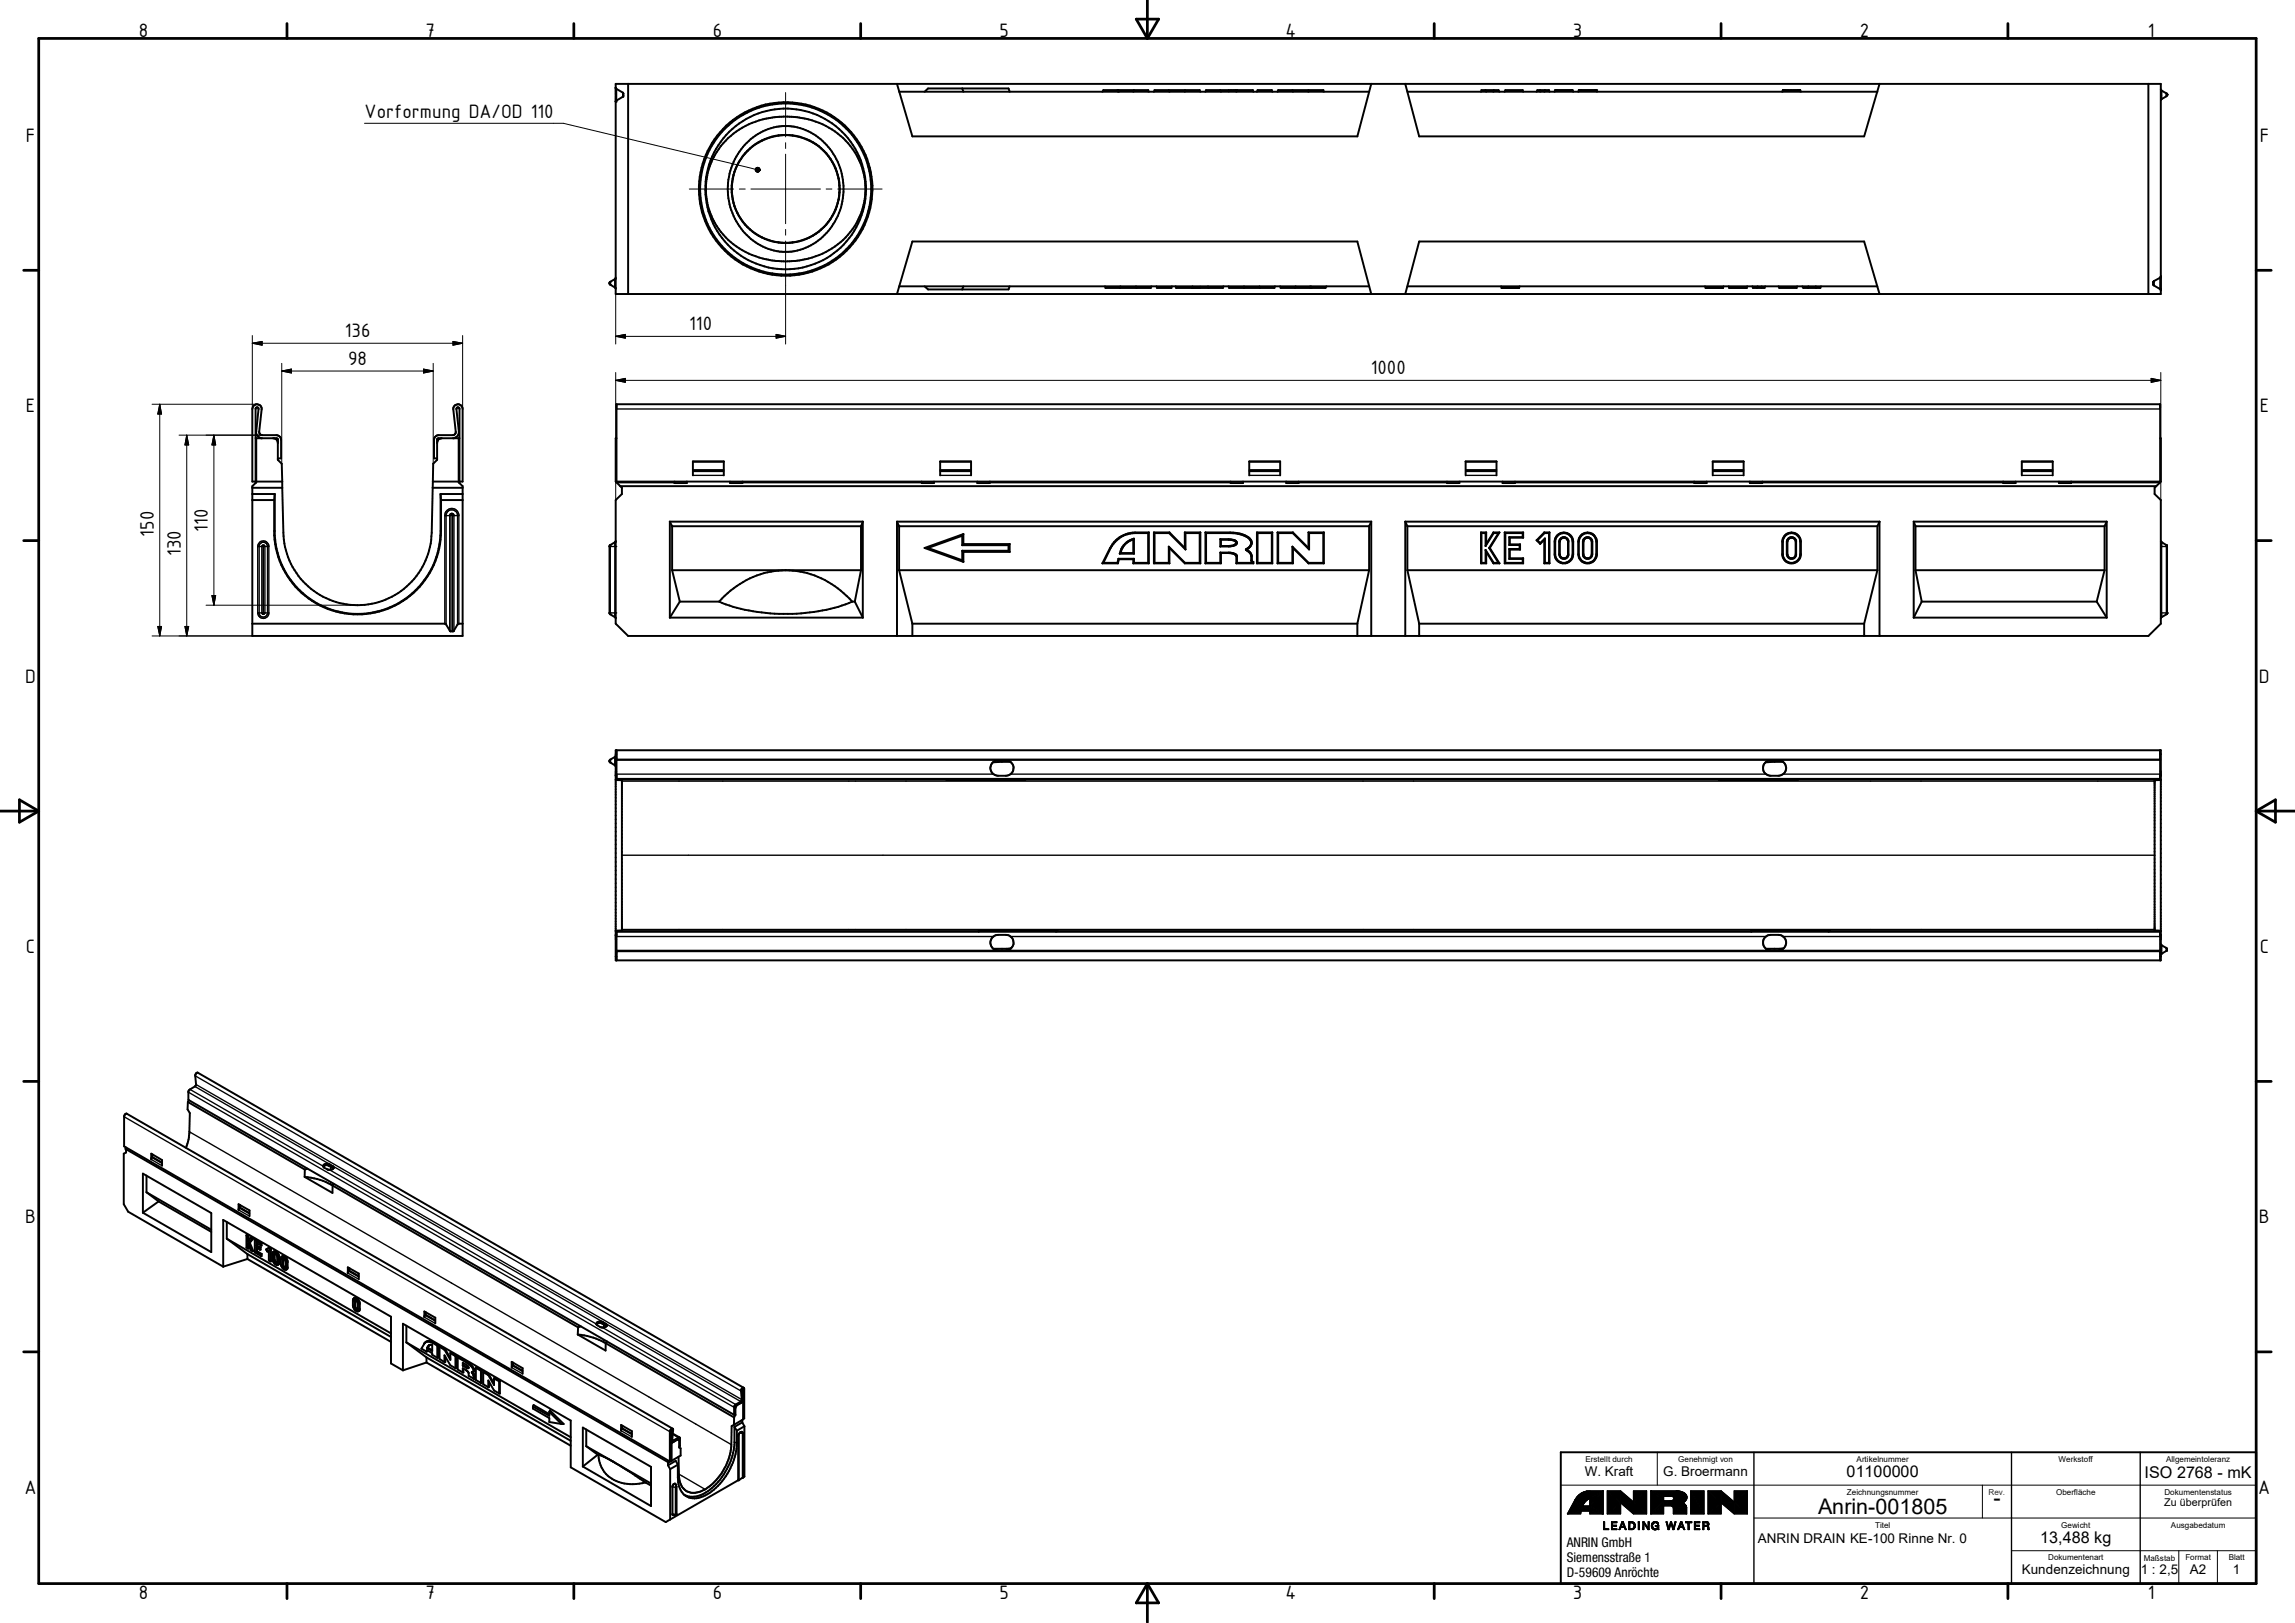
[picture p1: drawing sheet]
<svg xmlns="http://www.w3.org/2000/svg" width="594mm" height="420mm" viewBox="0 0 594 420" stroke-linecap="round" stroke-linejoin="round" font-family="sans-serif">
<defs><g id="words">
<g font-size="5.6">
<text x="516" y="389.7">-</text>
<text x="470.6" y="392">Anrin-001805</text>
</g>
<g font-size="5.4">
<text x="36" y="9.6">8</text>
<text x="110.2" y="9.6">7</text>
<text x="184.5" y="9.6">6</text>
<text x="258.7" y="9.6">5</text>
<text x="332.7" y="9.6">4</text>
<text x="407.2" y="9.6">3</text>
<text x="481.4" y="9.6">2</text>
<text x="556" y="9.6">1</text>
<text x="94.4" y="30.6">Vorformung DA/OD 110</text>
<text x="6.7" y="36.7">F</text>
<text x="585" y="36.7">F</text>
<text x="89.3" y="87.3">136</text>
<text x="178.4" y="85.5">110</text>
<text x="90.1" y="94.5">98</text>
<text x="354.8" y="96.9">1000</text>
<text x="6.7" y="106.8">E</text>
<text x="585" y="106.8">E</text>
<text x="53.8" y="137.7" transform="rotate(-90 53.8 137.7)">110</text>
<text x="39.8" y="138.9" transform="rotate(-90 39.8 138.9)">150</text>
<text x="46.8" y="144" transform="rotate(-90 46.8 144)">130</text>
<text x="6.5" y="176.7">D</text>
<text x="584.7" y="176.7">D</text>
<text x="6.7" y="246.7">C</text>
<text x="585" y="246.7">C</text>
<text x="6.5" y="316.7">B</text>
<text x="584.7" y="316.7">B</text>
<text x="6.3" y="386.7">A</text>
<text x="584.6" y="386.7">A</text>
<text x="36" y="413.9">8</text>
<text x="110.2" y="413.9">7</text>
<text x="184.5" y="413.9">6</text>
<text x="258.7" y="413.9">5</text>
<text x="332.7" y="413.9">4</text>
<text x="407.2" y="413.9">3</text>
<text x="481.4" y="413.9">2</text>
<text x="556" y="413.9">1</text>
</g>
<g font-size="4.2">
<text x="478" y="382.5">01100000</text>
<text x="555.2" y="382.5">ISO 2768 - mK</text>
<text x="528.1" y="399.5">13,488 kg</text>
</g>
<g font-size="3.5">
<text x="410.2" y="382">W. Kraft</text>
<text x="430.6" y="382">G. Broermann</text>
<text x="405.5" y="400.5">ANRIN GmbH</text>
<text x="455" y="399.5">ANRIN DRAIN KE-100 Rinne Nr. 0</text>
<text x="405.5" y="404.5">Siemensstraße 1</text>
<text x="523.4" y="407.5">Kundenzeichnung</text>
<text x="554.1" y="407.5">1 : 2,5</text>
<text x="566.9" y="407.5">A2</text>
<text x="578" y="407.5">1</text>
<text x="405.5" y="408.3">D-59609 Anröchte</text>
</g>
<text font-size="2.8" x="560.2" y="390">Zu überprüfen</text>
<g font-size="2.1">
<text x="410.4" y="378.5">Erstellt durch</text>
<text x="434.4" y="378.5">Genehmigt von</text>
<text x="480.6" y="378.5">Artikelnummer</text>
<text x="532.9" y="378.5">Werkstoff</text>
<text x="560.7" y="378.5">Allgemeintoleranz</text>
<text x="478.1" y="387">Zeichnungsnummer</text>
<text x="532.2" y="387">Oberfläche</text>
<text x="560.3" y="387">Dokumentenstatus</text>
<text x="485.4" y="395.4">Titel</text>
<text x="533.6" y="395.5">Gewicht</text>
<text x="562" y="395.4">Ausgabedatum</text>
<text x="530.2" y="403.9">Dokumentenart</text>
<text x="554.9" y="404">Maßstab</text>
<text x="565.7" y="403.9">Format</text>
<text x="576.9" y="403.9">Blatt</text>
</g>
<text font-size="2.1" fill="#262659" x="514.8" y="387">Rev.</text>
</g></defs>
<g fill="none" stroke="#000" stroke-width=".51">
<path d="M159.4 21.7h399.9v54.4h-399.9zM159.4 22.8l2 1.4-.1 .8-1.9 1.2M162.6 21.7v54.4M188.5 35.7a22.8 22.8 0 0 1 29.8 0 18.1 18.1 0 0 1-6.3 30.3 22.6 22.6 0 0 1-24.1-4.5 17.9 17.9 0 0 1 .6-25.8zM193.3 37a13.9 13.9 0 0 1 21.6 1.6 16.7 16.7 0 0 1-7.7 26 11.3 11.3 0 0 1-5 .6 16 16 0 0 1-13.7-17.9 16.8 16.8 0 0 1 4.8-10.3zM201.5 35.1a14 14 0 0 0-11.3 9.3M201.5 35.1a13.9 13.9 0 0 0-11.4 9.3M203.4 35l-1.9 .1M203.4 35l1.8 .1M203.4 34.9l-1.9 .2M203.4 34.9l1.8 .2M205.2 35.1a14.1 14.1 0 0 1 9.8 6.1"/>
<path d="M205.2 35.1a13.7 13.7 0 0 1 9.8 6M232.2 21.7l4 13.6h115.2l3.6-13.6M232.7 23.7h121.7M239.3 23.7l.9-.8h20.9l.3 .8M249.1 22.9l.3 .8M285.4 23.7l.2-.4h11.6l.2 .4M289.3 23.3l.1 .4M289.5 23.3l.1 .4M293.5 23.3l-.1 .4M298.7 23.7l.2-.4h11.7l.1 .4M302.5 23.3l.2 .4M306.7 23.3v.4"/>
<path d="M312 23.7l.2-.4h12.1l.1 .4M315.9 23.3l.2 .4M320.2 23.3l-.2 .4M325.4 23.7l.1-.4h3.7l.1 .4M330.7 23.7l.2-.4h11.7l.1 .4M334.6 23.3l.1 .4M338.7 23.3v.4M363.8 21.7l3.6 13.6h115.2l3.9-13.6M364.3 23.7h121.7M383.4 23.7l.1-.4h4.4l.2 .4M384.5 23.3l.2 .4M386.7 23.3l-.1 .4"/>
<path d="M389.5 23.7l.2-.4h4.5l.1 .4M397.8 23.7l.2-.4h3l.1 .4M398.7 23.3v.4M399.9 23.3l-.2 .4M402.4 23.7l.2-.4h4.5l.1 .4M408.6 23.7l.1-.4h4.5l.2 .4M461.3 23.7l.2-.4h4.5l.2 .4M556.1 21.7v54.4M559.3 23.1l.1 .3 1.4 .8 .2 .3-.2 .4-1.4 .8-.1 .3M189.5 47.1v3.7M189.5 50.8l.4 1.7M189.6 47.1v3.6"/>
<path d="M189.6 50.7l.3 1.8M189.9 52.5a13.7 13.7 0 0 0 4.3 6.9M189.9 52.5a14.1 14.1 0 0 0 4.3 6.9M190.1 44.4l-.6 2.7M190.2 44.4l-.6 2.7M194.2 59.4l2.2 1.6M215 56.7a14.1 14.1 0 0 1-14.3 5.9M215 41.2l1.6 3.2M215 56.7a13.9 13.9 0 0 1-18.6 4.3M215 41.1l.9 1.6 .7 1.7M216.6 44.4a13.9 13.9 0 0 1-1.6 12.3M159.4 72l-1.5 1-.1 .3 .1 .3 1.5 1"/>
<path d="M196.4 61l3.4 1.4M232.2 76.1l4-13.6h115.2l3.6 13.6M232.7 74.1h121.7M239.3 74.1l.9 .8h20.9l.3-.8M249.4 74.1l-.3 .8M286 74.1l.2 .4h11.7l.1-.4M290 74.1v.4M294 74.1l.2 .4M299.4 74.1l.1 .4h3.7l.2-.4M304.3 74.1l.2 .4h12.1l.1-.4M308.7 74.1l-.1 .4M312.7 74.1l.1 .4"/>
<path d="M318 74.1l.2 .4h11.7l.1-.4M322 74.1v.4M326 74.1l.2 .4M331.4 74.1l.1 .4h11.6l.3-.4M335.4 74.1l-.2 .4M339.1 74.1l.1 .4M339.4 74.1l.1 .4M363.8 76.1l3.6-13.6h115.2l3.9 13.6M364.3 74.1h121.7M388.6 74.1l.1 .4h4.5l.2-.4M441.4 74.1l.1 .4h4.5l.1-.4M447.5 74.1l.1 .4h4.6l.1-.4"/>
<path d="M453.6 74.1l.2 .4h3l.1-.4M454.9 74.1l-.1 .4M456 74.1v.4M460.4 74.1l.2 .4h4.5l.1-.4M466.5 74.1l.3 .4h4.4l.2-.4M468.1 74.1v.4M470 74.1l.1 .4M559.3 71.6l-1.9 1.4v.7l1.9 1.4M66.2 113.5h5.3l.4 .1v5.4l1 1.1 .2 4.6M66.3 113.5v11.4l-1 1v38.7h54.5v-38.7l-1.1-1v-11.4M67.6 113.5a1.62 1.62 0 0 1-1.3-1.8l.6-5.8a.4 .4 0 0 0-.3-.4 .4 .4 0 0 0-.4 .2v19.4M70.7 113.5l.8 .2 .4 .7"/>
<path d="M71.9 118.7h.9v-4.8l-.3-.8-1-.5h-3.8l-.5-.3-.1-.3 .6-6a1.21 1.21 0 0 0-1.1-1.4 1.21 1.21 0 0 0-1.3 1.3v18.8h.9M113.2 118.7h-.9v-4.8l.3-.8 .9-.5h3.9l.5-.5-.6-6.1a1.21 1.21 0 0 1 1.2-1.4 1.21 1.21 0 0 1 1.3 1.3v18.8h-.9M114.3 113.5l-.7 .2-.4 1M117.5 113.5a1.61 1.61 0 0 0 1.3-1.8l-.7-5.8a.41 .41 0 0 1 .4-.5 .41 .41 0 0 1 .4 .5v19.2M118.9 113.5h-5.4l-.3 .1v5.4l-1.1 1.1-.1 4.6M159.6 113.5h-.2v11.2l1.6 1.6v1.6l-1.6 1.6v32l3.2 3.1h393.5l3.2-3.1v-32l-1.6-1.6v-1.6l.5-.4M159.6 104.6h399.6v20.1h-399.6zM179.4 119.5h8M243.4 119.5h8M323.4 119.5h8M379.4 119.5h8M443.3 119.5h8.1"/>
<path d="M523.4 119.5h8M559.2 113.5h.1v11.2l-.1 .2M65.3 126.3h7.8M65.3 127.9h5.8M65.3 129.5h5.7M66.3 124.7h6.8M71 129.5v9.1a21.6 21.6 0 0 0 22.1 20.5 21.6 21.6 0 0 0 21.1-21.6v-8M71.1 127.9v10.7a21.5 21.5 0 0 0 22 20.3 21.5 21.5 0 0 0 20.9-21.4v-9.6M71.1 127.9l-.1 1.6M73.1 124.7v1.6M73.1 126.3l.3 11.6a19.2 19.2 0 0 0 19.2 18.8 19.2 19.2 0 0 0 19.2-18.8l.2-11.6M112 126.3h7.8"/>
<path d="M112 124.7h6.7M112 124.7v1.6M114 127.9h5.8M114 127.9l.2 1.6M114.2 129.5h5.6M159.6 124.9h15M160.6 125.9h397.6M173.4 135h49.9M173.4 135v24.9M173.4 135l.6 1.2M174 136.2h48.9M174 136.2v11.4"/>
<path d="M174.6 124.7v.4h3.2v-.4M179.4 123.1v-3.6h8v3.6M189 124.7v.4h3.2v-.4M192.2 124.9h46.4M222.9 136.2v11.4M223.3 135v24.9M223.3 135l-.4 1.2M232.2 135h122.8M232.2 135v29.6M232.2 135l.5 1.2M232.7 136.2h121.7M232.7 136.2v11.4"/>
<path d="M238.6 124.7v.4h3.2v-.4M243.4 123.1v-3.6h8v3.6M249.1 138.7l-8.9 3.2M249.1 138.7v2.4M249.4 138.3l-10.1 3.6M249.4 138.3v2.5M249.4 138.3l-.3 .4M253 124.7v.4h3.2v-.4M256.2 124.9h62.4M293.4 139.7a4.9 4.9 0 0 0-3.4 3.5M293.4 139.7v3.5M293.5 139.4a4.9 4.9 0 0 0-3.7 3.9"/>
<path d="M293.5 139.4l-.1 .3M293.5 139.4v3.9M297.2 138a14.4 14.4 0 0 0-5.9 .5 7.8 7.8 0 0 0-3.8 3.4l-1.9 3.8M297.2 138v7.7M297.4 137.8h-3.6a7.4 7.4 0 0 0-6.4 4.1l-2 3.9M297.4 137.8v8M297.4 137.8l-.2 .2M298.7 137.8h4M298.7 137.8l.2 .2M298.7 137.8v8M298.9 138h3.7M298.9 138v7.7"/>
<path d="M302.6 138l4.3 4.2M302.7 137.8l-.1 .2M302.7 137.8l4 4.1M306.7 137.8h4M306.7 137.8l.2 .2M306.7 137.8v4.1M306.9 138h3.7M306.9 138v4.2M310.6 138v7.7M310.7 137.8l-.1 .2M310.7 137.8v8M312 137.8l7.2 .1 2.6 .5a2.57 2.57 0 0 1 2.2 2.3l-.3 .8-1 .8 1.1 1 .3 .7v1.2l.3 .3"/>
<path d="M312 137.8v8M312 137.8l.2 .2M312.2 138h6.2a6.5 6.5 0 0 1 5.3 1.9 1.76 1.76 0 0 1-1.2 2.3l1 1a2.37 2.37 0 0 1 .4 2l.4 .4M312.2 138v7.7M315.9 139.6a8.4 8.4 0 0 1 3.6 .2 .7 .7 0 0 1 .7 .7 .7 .7 0 0 1-.7 .7l-1.1 .3h-2.5M315.9 139.6v1.9M315.9 139.6l.2 .1M316.1 139.7h2.3a1.26 1.26 0 0 1 1.6 1l-.6 .4a7.5 7.5 0 0 1-3.3 .3M316.1 139.7v1.7M318.6 124.7v.4h3.2v-.4M323.4 123.1v-3.6h8v3.6M325.4 137.8h3.9"/>
<path d="M325.4 137.8l.1 .2M325.4 137.8v8M325.5 138h3.7M325.5 138v7.7M329.2 138v7.7M329.3 137.8l-.1 .2M329.3 137.8v8M330.7 137.8h4M330.7 137.8l.2 .2M330.7 137.8v8M330.9 138h3.7M330.9 138v7.7"/>
<path d="M332.9 124.7v.4h3.3v-.4M334.6 138l4.3 4.2M334.7 137.8l-.1 .2M334.7 137.8l4 4.1M336.2 124.9h38.4M338.7 137.8h4M338.7 137.8l.2 .2M338.7 137.8v4.1M338.9 138h3.7M338.9 138v4.2M342.6 138v7.7M342.7 137.8l-.1 .2"/>
<path d="M342.7 137.8v8M354.4 136.2v11.4M355 135v29.6M355 135l-.6 1.2M363.8 135h122.7M363.8 135v29.6M363.8 135l.5 1.2M364.3 136.2h121.7M364.3 136.2v11.4M374.6 124.7v.4h3.2v-.4M379.4 123.1v-3.6h8v3.6M383.4 137.8h1.3"/>
<path d="M383.4 137.8l.1 .2M383.4 137.8v8M383.5 138h1M383.5 138v7.7M384.5 138v3.4M384.7 137.8v3M384.7 137.8l-.2 .2M386.6 137.8h1.5M386.6 137.8l.1 .2M386.6 137.8l-1.9 3M386.7 138h1.2M386.7 138l-2.2 3.4"/>
<path d="M387.9 138l-2.4 3.9M388.1 137.8l-.2 .2M388.1 137.8l-2.5 4.1M389 124.7v.4h3.2v-.4M389.5 137.8h4.8M389.5 137.8l.2 .2M389.5 137.8v8M389.7 138h4.5M389.7 138v7.7M390.7 139.1h3.5M390.7 139.1l.1 .1M390.7 139.1v2"/>
<path d="M390.8 139.2h3.5M390.8 139.2v1.7M392.2 124.9h46.4M394.2 138v1.1M394.2 139.1l.1 .1M394.3 137.8l-.1 .2M394.3 137.8v1.4M397.8 139.9l.9 .9M397.8 139.9h.2M398 139.9l.7 .7M399.7 137.8h1.4M399.7 139.7v6.1"/>
<path d="M399.7 139.7l-1 1.1M399.7 137.8l-1.9 2.1M399.7 137.8l.1 .2M399.8 138h1.2M399.8 138l-1.8 1.9M399.9 139.4v6.3M399.9 139.4l-.2 .3M399.9 139.4l-1.2 1.2M401 138v7.7M401.1 137.8v8M401.1 137.8l-.1 .2M403.1 138.6a2.4 2.4 0 0 1 2.7-.6 2.4 2.4 0 0 1 1.4 2.3v3.2a2.41 2.41 0 0 1-2.4 2.4 2.41 2.41 0 0 1-2.4-2.4l.1-3.6z"/>
<path d="M403.5 138.4a2.25 2.25 0 0 1 2.3-.2 2.25 2.25 0 0 1 1.3 2.1v3.2a2.26 2.26 0 0 1-2.1 2.2 2.26 2.26 0 0 1-2.4-1.9v-3.9l.2-.7zM404 139.4a1.21 1.21 0 0 1 2 .6v3.7a1.22 1.22 0 0 1-1.3 1 1.22 1.22 0 0 1-1.1-1.2v-3.2zM404.1 139.4a1.08 1.08 0 0 1 1.8 .6v3.7a1.07 1.07 0 0 1-1.2 .9 1.07 1.07 0 0 1-.9-1.1v-3.2zM409.4 138.7a2.25 2.25 0 0 1 2.3-.6 2.25 2.25 0 0 1 1.5 1.8v3.9a2.28 2.28 0 0 1-2.4 1.9 2.28 2.28 0 0 1-2.1-2.2v-3.6zM409.5 138.3a2.44 2.44 0 0 1 3.9 2v3.2a2.41 2.41 0 0 1-2.4 2.4 2.41 2.41 0 0 1-2.4-2.4v-3.6l.2-.7zM410.2 139.4a1.22 1.22 0 0 1 1.3-.2 1.22 1.22 0 0 1 .7 1.1v3.2a1.23 1.23 0 0 1-1.2 1.2 1.23 1.23 0 0 1-1.3-1.2v-3.2l.1-.6zM410.3 139.4a1.07 1.07 0 0 1 1.1-.1 1.07 1.07 0 0 1 .6 1v3.2a1.07 1.07 0 0 1-.9 1 1.07 1.07 0 0 1-1.2-.8v-3.7zM438.6 124.7v.4h3.2v-.4M443.3 123.1v-3.6h8.1v3.6M453 124.7v.4h3.2v-.4M456.2 124.9h62.3M462.1 138.6a2.4 2.4 0 0 1 2.6-.6 2.4 2.4 0 0 1 1.5 2.3v3.2a2.41 2.41 0 0 1-2.4 2.4 2.41 2.41 0 0 1-2.5-2.4l.1-3.6z"/>
<path d="M462.1 138.7a2.23 2.23 0 0 1 2.5-.5 2.23 2.23 0 0 1 1.4 2.1v3.2a2.25 2.25 0 0 1-2.1 2.2 2.25 2.25 0 0 1-2.4-1.9v-3.9zM462.9 139.6a1.08 1.08 0 0 1 1.1-.4 1.08 1.08 0 0 1 .8 .8v3.7a1.07 1.07 0 0 1-1.1 .9 1.07 1.07 0 0 1-1-1.1v-3.2zM463 139.4a1.21 1.21 0 0 1 1.9 .6v3.7a1.22 1.22 0 0 1-1.3 1 1.22 1.22 0 0 1-1.1-1.2v-3.2zM486 136.2v11.4M486.5 135v29.6M486.5 135l-.5 1.2M495.4 135h49.9M495.4 135v24.9M495.4 135l.4 1.2M495.8 136.2h49M495.8 136.2v11.4M518.5 124.7v.4h3.3v-.4"/>
<path d="M523.4 123.1v-3.6h8v3.6M533 124.7v.4h3.1v-.4M536.1 124.9h23.1M544.8 136.2v11.4M545.3 135v24.9M545.3 135l-.5 1.2M559.2 124.9l-1 1M159.4 140.2l-1.5 .9-.1 .3v17.3l.1 .3 1.5 .9M173.4 159.9h49.9M174 147.6h48.9M174 147.6l2 8.1M176 155.7h10.2"/>
<path d="M176 155.7l-2.6 4.2M186.2 155.7a44.9 44.9 0 0 0 15.5 3.2 45.8 45.8 0 0 0 18.9-3.2M186.2 155.7a22.2 22.2 0 0 1 27.3-5.5l4.1 2.7 3 2.8M220.6 155.7h.7M221.3 155.7l2 4.2M222.9 147.6l-1.6 8.1M232.7 147.6h121.7M232.7 147.6l3.5 13.9M239.3 141.9l10.1 3.6M239.3 141.9h.9M240.2 141.9l8.9 3.1M249.1 142.6v2.4"/>
<path d="M249.1 141.1h12M249.1 142.6h12M249.1 142.6l.3 .3M249.1 145l.3 .5M249.4 142.9v2.6M249.4 140.8h12M249.4 142.9h12M249.4 140.8l-.3 .3M261.1 141.1v1.5M261.1 142.6l.3 .3M261.4 140.8v2.1M261.4 140.8l-.3 .3"/>
<path d="M285.4 145.8h4M285.6 145.7h3.7M285.6 145.7l-.2 .1M289.3 145.7l.1 .1M289.5 144.7h4M289.5 144.7l.1 .1M289.5 144.7l-.2 1M289.6 144.8h3.8M289.6 144.8l-.2 1M289.8 143.3h3.7M290 143.2h3.4M290 143.2l-.2 .1"/>
<path d="M293.4 145.8h4M293.4 144.8v1M293.4 143.2l.1 .1M293.5 145.7h3.7M293.5 144.7v1M293.5 145.7l-.1 .1M293.5 144.7l-.1 .1M297.2 145.7l.2 .1M298.7 145.8h4M298.9 145.7h3.6M298.9 145.7l-.2 .1M302.5 141.5l4.2 4.2"/>
<path d="M302.5 141.5l.2 .4M302.5 141.5v4.2M302.5 145.7l.2 .1M302.7 141.9l4 3.9M302.7 141.9v3.9M306.7 145.8h4M306.7 141.9l.2 .3M306.7 145.7h3.9M306.7 145.7v.1M310.6 145.7l.1 .1M312 145.8h4.1M312.2 145.7h3.7"/>
<path d="M312.2 145.7l-.2 .1M315.9 143v2.7M315.9 143h2.5a1.63 1.63 0 0 1 1.8 1v1.7M315.9 143l.2 .2M315.9 145.7l.2 .1M316.1 143.2a7.5 7.5 0 0 1 3.3 .2l.6 .5v1.9M316.1 143.2v2.6M316.1 141.4l-.2 .1M320 145.8h4.4M320.2 145.7h4.1M320.2 145.7l-.2 .1M324.3 145.7l.1 .1"/>
<path d="M324.3 145.6v.1M324.4 145.5v.3M324.4 145.5l-.1 .1M325.4 145.8h3.9M325.5 145.7h3.7M325.5 145.7l-.1 .1M329.2 145.7l.1 .1M330.7 145.8h4M330.9 145.7h3.7M330.9 145.7l-.2 .1M334.6 141.5l4.1 4.2M334.6 141.5l.1 .4"/>
<path d="M334.6 141.5v4.2M334.6 145.7l.1 .1M334.7 141.9l4 3.9M334.7 141.9v3.9M338.7 145.8h4M338.7 141.9l.2 .3M338.7 145.7h3.9M338.7 145.7v.1M342.6 145.7l.1 .1M354.4 147.6l-3 13.9M364.3 147.6h121.7M364.3 147.6l3.1 13.9"/>
<path d="M383.4 145.8h1.3M383.5 145.7h1M383.5 145.7l-.1 .1M384.5 142.4l2.2 3.3M384.5 142.4l.2 .5M384.5 142.4v3.3M384.5 145.7l.2 .1M384.7 142.9l1.9 2.9M384.7 142.9v2.9M384.7 140.8l-.2 .6M385.5 141.9h.1M385.5 141.9l2.4 3.8"/>
<path d="M385.6 141.9l2.5 3.9M386.6 145.8h1.5M386.7 145.7h1.2M386.7 145.7l-.1 .1M387.9 145.7l.2 .1M389.5 145.8h4.8M389.7 145.7h4.5M389.7 145.7l-.2 .1M390.7 142.1v2.6M390.7 141.1h2.7M390.7 142.1h2.7M390.7 142.1l.1 .2"/>
<path d="M390.7 144.7h3.5M390.8 144.5h3.5M390.8 140.9l-.1 .2M390.8 142.3v2.2M390.8 144.5l-.1 .2M390.8 140.9h2.7M390.8 142.3h2.7M393.4 141.1v1M393.4 142.1l.1 .2M393.5 140.9l-.1 .2M393.5 140.9v1.4M394.2 144.7v1"/>
<path d="M394.2 145.7l.1 .1M394.3 144.5v1.3M394.3 144.5l-.1 .2M398.7 140.6v.2M399.7 145.8h1.4M399.9 145.7h1.1M399.9 145.7l-.2 .1M401 145.7l.1 .1M486 147.6l-3.4 13.9M495.4 159.9h49.9M495.8 147.6h49M495.8 147.6l1.7 8.1"/>
<path d="M497.5 155.7h45.2M497.5 155.7l-2.1 4.2M542.7 155.7l2.6 4.2M544.8 147.6l-2.1 8.1M559.3 140l.1 .3 1.5 .8 .1 .3v17.3l-.2 .3-1.4 .8-.1 .3M65.3 161.5h49.9l1.4 1.9h.9l1.2-1.9h1.1M236.2 161.5h115.2M236.2 161.5v3.1M351.4 161.5v3.1M367.4 161.5h115.2M367.4 161.5v3.1M482.6 161.5v3.1"/>
<path d="M159.4 194.2h399.9v54.4h-399.9zM159.4 195.7l-1.5 1-.1 .3 .1 .3 1.5 1M159.4 195.2h.2M159.6 194.2v7.4h399.6v-7.4M159.6 196.6h399.6M256.9 197.5l1.1-.7h2.7a2 2 0 0 1 1.7 2.2 2 2 0 0 1-2 1.8h-2a2.01 2.01 0 0 1-1.9-1.2 2.01 2.01 0 0 1 .4-2.1zM261.6 197.2l-4.6 .2M456.9 197.5l1.1-.7h2.7a2 2 0 0 1 1.7 2.2 2 2 0 0 1-2 1.8h-2.1a1.98 1.98 0 0 1-1.8-1.2 1.98 1.98 0 0 1 .4-2.1zM461.6 197.2l-4.6 .2M559.2 195.2h.1M159.4 201.9l1.6 .1v38.9h-1.6M159.4 200.8h.2"/>
<path d="M159.4 201.8h85.7M245.4 201.6l-.3 .2M265.4 201.8h179.7M265.4 201.6v.3h-20.4l.1-.1M445.4 201.6l-.3 .2M465.4 201.8h93.9M465.4 201.6v.3h-20.4l.1-.1M559.2 200.8h.1M559.3 201.9l-1.6 .1v38.9h1.6M159.4 242h.2M159.4 241h94M159.4 247.6h.2"/>
<path d="M159.6 248.6v-7.4h399.6v7.4M159.6 246.3h399.6M256.9 242.7l.9-.6 2.6-.1a2.01 2.01 0 0 1 2 2 2.01 2.01 0 0 1-2 2h-2a2.02 2.02 0 0 1-1.9-1.2 2.02 2.02 0 0 1 .4-2.1zM261.7 245.5l-4.5 .1M273.6 241h179.7M273.6 241l.2-.1h-20.4v.3M273.6 241l-.3 .2M456.9 242.7l.8-.6 2.7-.1a2.01 2.01 0 0 1 2 2 2.01 2.01 0 0 1-2 2h-2.1a2.01 2.01 0 0 1-1.8-1.2 2.01 2.01 0 0 1 .4-2.1zM461.7 245.5l-4.5 .1M473.6 241h85.7M473.6 241l.1-.1h-20.4v.3M473.6 241l-.3 .2"/>
<path d="M559.2 242h.1M559.2 247.6h.1M559.3 244.4l.1 .2 1.4 .8 .2 .3-.1 .4-1.5 .9-.1 .2M32.5 297.4l.1 1-.6 .3v13l1.2 2 24.6 14.2M32.5 297.4l140.6 81.2M32.5 297v.4M39.4 298.8v.5M39.5 298.9l-.3 1.1M48.6 285.3l30.3 17.5M48.6 285.3l-.1 1.9 .6 1-.1 4.8a11.3 11.3 0 0 1-.8 4.1M48.9 284.8l-.3 .5M37 303.8l17.7 10.2v10.1l-17.7-10.2z"/>
<path d="M37.9 308.7l16.8 9.6M37.9 308.7l3.2 2.3M37.9 304.3v4.4M39.2 300.1v-1.4l2.7 1.6v1.5M41.1 311l-4.1 2.9M41.1 311l13.6 7.9M58.7 316.4v4.3M61.8 313.2v-1.5l2.8 1.7v1.4M62 311.9l-.2 1.2M62.1 312l-.1 .3M63.8 319.8v3.2l.4 .2M63.8 319.8l.1-.1 .4 .2"/>
<path d="M63.8 319.8l.4 .2M64.3 319.9v1.2M64.3 319.9l-.1 .1M78.9 304.7l7.2 4.1v-1.9M78.9 304.7a16.1 16.1 0 0 1 7.2 2.2M78.9 302.8v1.9M79.6 302.6l-.7 .2M83.7 302l1 .7a1.41 1.41 0 0 0 1.6-.2M83.7 302l.1-.5 .5-.2a2.31 2.31 0 0 1 2.1 .9l-.1 .3M83.7 302l.1-.1a1.91 1.91 0 0 1 2.6 .5M84.7 301.6l1.6 .9M86.1 306.9l63.5 36.7"/>
<path d="M86.4 306.5l-.3 .4M57.8 327.9v-12.1l43.4 25.1v12.1l3.1 1.8M58.7 320.7l42.5 24.5M58.7 320.7l5.3 4M64 325.9l37.2 21.5M64 324.7l37.2 21.4M64 325.9l-6.2 2M64 324.7v1.2M64.2 323.2v-1.4l.7 1.8 .4 .2M64.2 320v1.4M64.3 322.3v.9h-.1M64.3 321.1l-.1 .3"/>
<path d="M64.5 321.8l.8 2M64.7 321.7l.9 2.2-.3-.1M64.7 321.7l-.2 .1M64.9 320.5l-.7 .9M64.9 320.5l.4 .2M65 320.3l-.1 .2M65 320.3l-.7 .8M65 320.3l.6 .3M65.3 320.7l-.8 1.1M65.6 320.6l-.3 .1M65.6 320.6l-.9 1.1M65.9 321.1l1.7 .9"/>
<path d="M65.9 321.1l.1-.2 1.7 1M65.9 321.1v3.1l1.7 1M66.3 322.5l1 .6M66.3 324l1.3 .7M66.5 322.5h-.2M66.5 321.8v.7M66.5 323.1v.8M66.5 322.5l1 .5M66.5 323.9l-.2 .1M66.5 323.9l1.2 .7M67.3 323.5l-1-.5v1M67.3 323.1v.4"/>
<path d="M67.5 323l-.2 .1M67.5 323v.5h-.2M67.6 322.5l-1.3-.8v.8M67.6 322v.5M67.6 324.7v.5M67.7 321.9v.6h-.1M67.7 324.6v.6h-.1M67.7 321.9l-.1 .1M67.7 324.6l-.1 .1M68.9 323.5l.3 .5M69.2 324l.4-.3v2.6l.4 .2M69.5 323.1l.5 .3"/>
<path d="M69.5 323.1l-.6 .4M69.6 323.8l-.4 .2M69.7 323l.4 .3M69.7 323l-.8 .5M69.7 323l-.2 .1M70 323.4v3.1M70.1 323.3v3.3l-.1-.1M70.1 323.3l-.1 .1M70.7 324.1a1.29 1.29 0 0 1 1.4 1.2v1.8a.76 .76 0 0 1-.8 .3 .76 .76 0 0 1-.6-.8l-.2-.7 .1-1.5a.82 .82 0 0 1 .9-.4 .82 .82 0 0 1 .6 .8l.2 .5v1.7l-.3 .4h-.3M70.7 324.1l-.1 .1M71.1 324.5l.4 .2 .2 .5v1.6a.54 .54 0 0 1-.5 0 .54 .54 0 0 1-.3-.5v-1.6zM71.2 324.5l-.1 1.8 .3 .4 .3 .1"/>
<path d="M72.8 325.5l.1-.1a1.02 1.02 0 0 1 1.5 .9v2.1l-.2 .2-.5 .1-.6-.4a3.1 3.1 0 0 1-.4-2.6 .8 .8 0 0 1 .9-.3 .8 .8 0 0 1 .5 .7l.2 .5v1.7l-.3 .4M73.4 325.8l-.3 .2v1.6a.51 .51 0 0 0 .2 .5 .51 .51 0 0 0 .6-.1M73.4 325.8l.5 .6v1.6M73.4 325.8l-.1 1.7 .3 .5h.3M90 329.6v-1.5l2.9 1.6v1.5M90.3 328.2v.5M90.5 328.3l-.5 1.1M91.5 336.3a.84 .84 0 0 1 .9-.2 .84 .84 0 0 1 .6 .7l.1 .5v1.9a1.02 1.02 0 0 1-1.1 .1 1.02 1.02 0 0 1-.6-.9v-2.1a1.05 1.05 0 0 1 1.6 1.1v1.7l-.3 .4M91.7 336.7a.54 .54 0 0 1 .6 0 .54 .54 0 0 1 .3 .5v1.6a.54 .54 0 0 1-.6 .1 .54 .54 0 0 1-.3-.5zM92.1 336.6l-.2 1.7 .3 .5h.4M110.1 339.6l-.3 1.2M110.2 339.7l-.1 .4"/>
<path d="M104.3 354.8v-12.1l43.4 25v12.2l24.6 14.1 1.2-.6M105.2 347.5l42.5 24.6M105.2 343.2v4.3M105.2 347.5l5.2 3.9M109.8 341v-1.5l2.9 1.6v1.5M109.9 347.7a1.55 1.55 0 0 1 2.2-.2l1.3 .7M109.9 347.7l-.8 1.4 1.3 .8M109.9 347.7l.6-.4 .9 .1 1.8 1M109.9 347.7l-.1 .2M110.4 349.9l.1-.4 1.4 .8v.4l1.3 .8M110.4 352.7l37.3 21.6M110.4 351.4l37.3 21.6"/>
<path d="M110.4 352.7l-6.1 2.1M110.4 351.4v1.3M110.6 349.5l-.1 .4h-.1M110.8 348.9l1.1 .6M110.8 348.9l-.2 .1M111 348.3l.9-.1v1.6l-1.3-.8zM111.5 348.1l-.4 .2-.3 .6M113.2 348.4v3.1M113.4 348.2v3.3h-.2M113.4 348.2l-.2 .2M113.8 348.7l1.3 .8M113.8 348.7v-.2l1.5 .8"/>
<path d="M113.8 348.7v3.1l1.3 .8M115.1 352.6v-1.7l1.5 2.5 1.3 .8M115.1 349.5l1.5 2.5v-1.7M115.3 349.3l-.2 .2M115.3 349.3l1.3 2.3M115.3 351.2v1.4h-.2M116.6 350.3l1.3 .8M116.6 350.3l.1-.2 1.4 .8M117.9 351.1v3.1M118.1 350.9l-.2 .2M118.1 350.9v3.3h-.2M118.5 351.4l.1-.2 2.2 1.4a4.1 4.1 0 0 1 2 2l-.1 .4-.4 .2"/>
<path d="M118.5 351.4v3.1l1.3 .8M118.5 351.4l3 1.8a2.06 2.06 0 0 1 1 1.8l-.2 .2M119.8 352.8l1.3 .8 .1 .6-1.4-.6zM119.8 355.3v-1.1l1.4 .9 .1 1.1 1.5 .8M120 353.4l1.3 .7M120 352.9v.5M120 354.3v1h-.2M120 353.4l-.2 .2M122.3 355.2l.4 .5 .2 1.2M122.3 355.2l-.1 .1a1.57 1.57 0 0 1 .4 1.5l.2 .2M122.8 357h.1M122.9 356.9v.1h-.1"/>
<path d="M122.9 356.9l-.1 .1M123.2 354.1v3.2l1.3 .7M123.2 354.1l.1-.2 1.4 .9M123.2 354.1l1.3 .8M124.5 354.9v3.1M124.7 354.8l-.2 .1M124.7 354.8v3.2h-.2M125.1 355.2l1.3 .8M125.1 355.2l.1-.2 1.4 .9M125.1 355.2v3.2l1.3 .7M126.4 356l1.5 2.6v-1.7M126.4 359.1v-1.7l1.5 2.6 1.3 .7"/>
<path d="M126.6 355.9l-.2 .1M126.6 355.9l1.3 2.2M126.6 357.7v1.4h-.2M127.9 356.9l.1-.2 1.4 .8M127.9 356.9l1.3 .7M129.2 357.6v3.1M129.4 357.5l-.2 .1M129.4 357.5v3.3l-.2-.1M132.8 352.7v.5M132.9 352.8l-.4 1.2v-1.4l2.8 1.6v1.4M149.6 345.5l7.2 4.1v-1.9M149.6 345.5a17.1 17.1 0 0 1 7.2 2.2"/>
<path d="M149.6 343.6v1.9M150.4 343.4l-.8 .2M154.4 342.9l.4-.4 .9-.1 1.3 .9M154.5 342.4l.7-.3 .7 .1 1.2 .8a1.4 1.4 0 0 1-2.4 .1l-.3-.3zM155.4 342.4l1.6 .9M156.8 347.7l33.2 19.2M157.1 347.3l-.3 .4M192.5 359.3l-141.3-81.6-.4 .2-.3 .5 .2 2.6-1.9 1.4v2.3l141.2 81.6M138 364.1v.6l4.2 2.4v1l3.1 .5M138 364.1l.1-.4 4.1 2.4M138 364.1l4.2 2.4v-1M142.2 365.5l.2-.4 3.5 3.5h-.6"/>
<path d="M142.2 365.5l3.1 3.1M150.9 369.6l17.6 10.1v10.2l-17.6-10.3zM151.8 374.4l6.8 3.9M151.8 374.4l2.9 2.2M151.8 370.1v4.3M154.7 376.6l.2 .2M154.7 376.6l-3.8 3M154.9 376.8a7.8 7.8 0 0 0 8.2 7.4l4-.4M154.9 376.8l.8 .1 2.9 1.4M158.6 378.3l9.9 5.7M158.6 378.3l8.5 5.5M160.8 370.4v-1.5l2.8 1.6v1.5"/>
<path d="M161 369.1v.4M161.2 369.1l-.4 1.1M172.9 379.3l.6 1M173.1 378.6l-.2 .7M173.7 373.5l.2 .1M173.7 378.2h.1M173.7 378.2l-.3 .1M173.7 373.1l.2 .2M173.8 378.2l-.7 .4M173.9 373.6l1.7-1 .2 .2v1.9l.4 .2v1.9l-2.3 1.4M173.9 373.6v4.6M173.9 378.2h-.1"/>
<path d="M173.9 370.2l-.2 .3v7.7M173.9 370.2l-.1 2.9 .4 .2 1.4-.8 .2 .2M173.9 370.2h.1M174.2 369.9l-.6 .1-.2 .6v7.7M174.2 369.9l-.2 2.9 .3 .1 1.3-.7h.3l.1 2.2-.2 .1M174.2 369.9l-141.4-81.6-.5 .3-.2 .5v7.7l141.3 81.5M174.2 371.1l1.7 1M175.5 379.2a14.3 14.3 0 0 0 .3 5.7l.7 1.3 .6 .8M175.5 379.2l-.6-1-2 1.1M175.5 379.2l-2 1.1M175.5 372.5l.2 .2M190 368.9l-.6 .3-.1 5.2-.4 2.4-.9 2.5-1.7 2.8a11.9 11.9 0 0 1-3.1 3 5 5 0 0 1-5.9 .6 5.1 5.1 0 0 1-1.5-3.9l-.2-4.7"/>
<path d="M190 366.9v2M190 366.3v-2.1l.3-.5 1.6-1-.1-2.8 .2-.4 .5-.3 .2 .3v7.7l-.3 .2M190.1 369.4a21 21 0 0 1-.5 7.4 15.6 15.6 0 0 1-8.6 10.4 4.8 4.8 0 0 1-3.9-.2M190.1 369.4l.6 1M190.2 366.2l.2 .1M190.4 366.3l-.4 .6M190.7 370.4a17.5 17.5 0 0 1-2 10.4 13.1 13.1 0 0 1-8.4 7.1h-1a3.4 3.4 0 0 1-2.2-.9M191.8 370.7l-.4 .4-.3 .5v11.6M192.1 362.8l.3 .1-1.9 1.1-.1 .5v1.8M192.1 367.6v.6M192.1 368.2l-2 1.2M192.1 368.2l.6 1"/>
<path d="M192.3 362.1l-.2-2.2 .2-.3 .1 7.9-2.4 1.4M192.3 362.2l-.4 .9-1.5 .9-.1 2.1-.3 .2M192.7 369.2v13.1l-1.6 .9M192.7 369.2l-2 1.2M404 376h180v34h-180zM167.1 383.8l1.4 .8M173.5 380.3v13.1M174.9 384.3l.2 .6v7l-.7 .3M191.1 383.2l-17.6 10.2M191.1 383.2h.1"/>
<circle cx="203.4" cy="48.9" r="22.1"/>
<circle cx="203.4" cy="48.9" r="22.5"/>
<circle cx="203.4" cy="48.9" r="20.8"/>
</g>
<g fill="none" stroke="#000" stroke-width=".35">
<path d="M159.6 23v3M161.2 24v1.1M318 23.3v.4M559.6 23.5v2.2M560.8 24.2v.7M158 72.9v.8M159.2 72.3v2.1M310.7 74.1v.4M557.6 72.8v1.1M559.2 71.9v2.9M159.6 105.9h399.6M71 137.5h.1"/>
<path d="M114 137.5h.2M115.1 133.5v28M115.1 133.5a1.83 1.83 0 0 1 1.7-1.9 1.83 1.83 0 0 1 2 1.5v28.4M115.1 133.5h1.6M117.2 133.5h1.6M117.2 133.5v29.9M117.2 133.5l-.1-.2h-.4v30.1M179.4 122h8M179.4 123.1h8M179.4 121.8h8M179.4 121.6h8M243.4 122h8"/>
<path d="M243.4 123.1h8M243.4 121.8h8M243.4 121.6h8M293.8 137.8v.2M318 139.6v.1M318.4 137.8v.2M323.4 122h8M323.4 123.1h8M323.4 121.8h8M323.4 121.6h8M379.4 122h8M379.4 123.1h8"/>
<path d="M379.4 121.8h8M379.4 121.6h8M443.3 122h8.1M443.3 123.1h8.1M443.3 121.8h8.1M443.3 121.6h8.1M523.4 122h8M523.4 123.1h8M523.4 121.8h8M523.4 121.6h8M66.7 141.5h2.9M66.7 158.7h2.9"/>
<path d="M66.7 141.5a1.45 1.45 0 0 1 1.3-1.5 1.45 1.45 0 0 1 1.6 1.2v17.7a1.45 1.45 0 0 1-1.6 1.2 1.45 1.45 0 0 1-1.3-1.4M66.7 141.5v17.2M67.3 140.8a1.09 1.09 0 0 1 1.2-.4 1.09 1.09 0 0 1 .8 1.1v17.2a1.1 1.1 0 0 1-1 1 1.1 1.1 0 0 1-1.2-.8v-17.7zM67.9 141.2l.4-.1 .3 .4v17.2l-.3 .3h-.3l-.2-.3zM68.1 141.4v17.3M68.2 141.4v17.3M157.8 141.5h1.6M157.8 158.7h1.6M158 141.1v17.9M159.2 140.4v19.4M287.4 141.9h.1M289.9 143l.2 .1"/>
<path d="M318 141.4v.1M318 143v.2M320 144h.2M322.6 142.2v.2M323.9 144h.2M323.9 145.1h.2M402.4 140.3h.2M402.4 143.5h.2M403.6 140.3h.2M403.6 143.5h.2M405.9 140.3h.1M405.9 143.5h.1"/>
<path d="M407.1 140.3h.1M407.1 143.5h.1M408.6 140.3h.1M408.6 143.5h.1M409.7 140.3h.2M409.7 143.5h.2M412 140.3h.2M412 143.5h.2M413.2 140.3h.2M413.2 143.5h.2M461.3 140.3h.2M461.3 143.5h.2"/>
<path d="M462.5 140.3h.2M462.5 143.5h.2M464.8 140.3h.1M464.8 143.5h.1M466 140.3h.2M466 143.5h.2M559.3 141.5h1.7M559.3 158.7h1.7M559.6 140.4v19.4M560.8 141.1v17.9M115.5 161.7v-28.5a1.5 1.5 0 0 1 1.6-1.2 1.5 1.5 0 0 1 1.3 1.5v28.2M116.4 163.2v-29.7a.57 .57 0 0 1 .5-.6 .57 .57 0 0 1 .6 .4v29.9"/>
<path d="M158 196.6v.8M159.2 196v2.1M159.4 199.6h.2M159.6 196.8h399.6M559.2 199.6h.1M159.6 200.4h97.6M161 202.2h396.7M261.6 200.4h195.6M461.6 200.4h97.6M161 221.4h396.7M159.4 243.2h.2M159.6 242.4h97.6"/>
<path d="M159.6 246h399.6M161 240.6h396.7M261.6 242.4h195.6M461.6 242.4h97.6M559.2 243.2h.1M559.6 244.7v2.2M560.8 245.4v.8M50.5 278.5l141.3 81.6M32.1 289.1l141.3 81.5M39.3 299.6l2.6 1.6M39.4 299.5l2.5 1.5M39.4 299.4l2.5 1.5"/>
<path d="M48.8 282.7l141.2 81.6M49 293l140.3 81M49.2 282l34.5 19.9M50.5 281.3l141.3 81.5M50.8 280.8l141.2 81.5M39.2 300.1l2.7 1.7M61.8 313.2l2.8 1.6M61.9 312.7l2.7 1.5M62 312.6l2.6 1.5M62 312.5l2.6 1.5M85.3 302.8l69.1 40M85.4 301.5v.3"/>
<path d="M85.6 302v.8M85.6 306v.6M86.1 301.9v.3M71.1 326.1l-.2 .1M71.1 324.8l-.2 .1M72.3 325.5h-.2M72.3 326.8l-.2 .1M73.3 327.4h-.2M73.3 326.1h-.2M74.5 328.1h-.2M74.5 326.8h-.2M90 329.6l2.9 1.6"/>
<path d="M90.2 329.1l2.7 1.5M90.2 328.9l2.7 1.5M90.3 328.8l2.6 1.5M91.9 338.1l-.2 .1M91.9 336.8l-.2 .1M93.1 337.6h-.1M93.1 338.8l-.1 .1M109.8 341l2.9 1.6M110 340.5l2.7 1.5M110 340.3l2.7 1.5M110.1 340.2l2.6 1.6M110.8 348.9h-.2"/>
<path d="M112.1 347.5l-.1 .1M120.7 353.9l-.1 .1M120.8 352.6l-.1 .1M122.3 355.2l-.1 .1M122.8 356.2h-.2M122.8 356.6l-.2 .1M132.5 354l2.8 1.6M132.6 353.5l2.7 1.6M132.7 353.4l2.6 1.5M132.7 353.3l2.6 1.5M155.9 343.7l34.6 19.9M156.1 342.3v.3"/>
<path d="M156.3 342.9v.8M156.3 346.8v.7M156.8 342.7v.3M192.2 359.6l.2 .1M160.8 370.4l2.8 1.6M160.9 369.9l2.7 1.5M160.9 369.7l2.7 1.5M161 369.6l2.6 1.5M173.7 372.8h.1M173.8 370.2l.2 .1M174 372.7l.3 .2M174.2 371.3l1.4 .9"/>
<path d="M175.3 372.7h.1M175.6 372.5l.2 .1M190.1 373.3l.6 .3M190.3 364.5h.1M190.7 363.7l.1 .1M191.1 371.8h.1M191.3 371.2v11.9M191.4 371l.8 .1M191.8 370.7l.3 .1 .1 .3M192.2 371.1v11.5M192.4 371.1a.58 .58 0 0 0-.7-.5 .58 .58 0 0 0-.4 .6l-.2 .4v11.6M192.4 371.1v11.4"/>
<path d="M192.4 371.1h-.2M454 376v34M520.7 376v34M554 376v34M174 392h1M174 384.9l.8 .1M174.8 385v7.1M174.8 392.1h.1M174.9 392.1h.1M174.9 384.3h-.4l-.3 .5v7.2l.2 .2M175 384.3a.56 .56 0 0 0-.7-.2 .56 .56 0 0 0-.3 .7v7.3l.1 .2 .5-.1M175 384.3v.2"/>
<path d="M175 385v7M175 385h-.2M175 384.3l-.1 .1M175 384.8h.1M175 384.8l-.2 .2M175.1 392h-.1M175.1 384.9l-.1 .1M175.1 391.9v.1M175.8 381.6l6.7 4"/>
</g>
<g fill="#000">
<circle cx="159.4" cy="26.3" r=".25"/>
<circle cx="161.2" cy="25.1" r=".18"/>
<circle cx="402.6" cy="23.3" r=".25"/>
<circle cx="413.2" cy="23.3" r=".25"/>
<circle cx="461.5" cy="23.3" r=".25"/>
<circle cx="560.8" cy="24.2" r=".18"/>
<circle cx="561" cy="24.5" r=".25"/>
<circle cx="157.8" cy="73.3" r=".25"/>
<circle cx="158" cy="72.9" r=".18"/>
<circle cx="158" cy="73.7" r=".18"/>
<circle cx="159.2" cy="72.3" r=".18"/>
<circle cx="308.6" cy="74.5" r=".25"/>
<circle cx="441.5" cy="74.5" r=".25"/>
<circle cx="559.2" cy="71.9" r=".18"/>
<circle cx="157.8" cy="158.7" r=".25"/>
<circle cx="158" cy="159" r=".18"/>
<circle cx="158" cy="141.1" r=".18"/>
<circle cx="159.2" cy="140.4" r=".18"/>
<circle cx="159.4" cy="141.5" r=".18"/>
<circle cx="159.4" cy="158.7" r=".18"/>
<circle cx="559.6" cy="140.4" r=".18"/>
<circle cx="560.8" cy="141.1" r=".18"/>
<circle cx="560.8" cy="159" r=".18"/>
<circle cx="561" cy="158.7" r=".25"/>
<circle cx="157.8" cy="197" r=".25"/>
<circle cx="158" cy="197.4" r=".18"/>
<circle cx="158" cy="196.6" r=".18"/>
<circle cx="159.2" cy="196" r=".18"/>
<circle cx="159.6" cy="246.3" r=".25"/>
<circle cx="559.2" cy="246.3" r=".25"/>
<circle cx="559.6" cy="244.7" r=".18"/>
<circle cx="559.6" cy="246.9" r=".18"/>
<circle cx="560.8" cy="246.2" r=".18"/>
<circle cx="175" cy="392.1" r=".25"/>
<circle cx="191.1" cy="383.2" r=".25"/>
</g>
<g fill="#000">
<path d="M196.7 43.7v.4zM196.6 43.6l.1 .5zM196.5 43.4l.2 .7zM196.3 43.3l.4 .8zM196.1 43.3h.2l.4 .8zM196 43.3h.1l.6 .8zM195.7 43.4l.3-.1 .7 .8zM195.6 43.6l.1-.2 1 .7zM195.6 43.6l1.1 .5-1.2-.4zM195.5 43.7l1.2 .4-1.2-.2zM195.5 43.9l1.2 .2h-1.2zM195.5 44.1h1.2l-1.1 .1z"/>
<path d="M195.6 44.2l1.1-.1-1 .3zM195.7 44.4l1-.3zM195.8 44.5l.9-.4-.7 .5zM196 44.6l.7-.5zM196.2 44.6l.5-.5zM196.7 44.1l-.3 .4zM196.7 44.1l-.2 .3zM196.7 44.1l-.1 .1zM65.3 88.9l2.6-.5v1zM72.9 96.1l2.5-.6v1.1zM109.6 95.5l2.5 .6-2.5 .5zM117.3 88.4l2.5 .5-2.5 .5z"/>
<path d="M159.4 98.5l2.5-.5v1zM159.4 87l2.5-.4v.9zM200.9 86.6l2.5 .4-2.5 .5zM556.8 98l2.5 .5-2.5 .5zM41.4 104.6l.4 2.6h-1zM48.3 112.6l.5 2.6h-.9zM55.4 112.6l.4 2.6h-.9zM54.9 154.2h.9l-.4 2.5zM40.8 162.2h1l-.4 2.4zM47.9 162.2h.9l-.5 2.4zM408 387.8l2.1 1.4-2.4-1zM407.7 388.2l1.6 3-3.6 .7z"/>
<path d="M408 387.8l2.3 1.1-.2 .3zM408.2 387.5l2.1 1.4-2.3-1.1zM408.2 387.5l2.3 1.1-.2 .3zM408.5 387.1l2 1.5-2.3-1.1zM408.5 387.1l.3-.2 1.7 1.7zM408.8 386.9l2 1.4-.3 .3zM408.8 386.9l.3-.3 1.7 1.7zM409.1 386.6l.4-.2 1.3 1.9zM405.7 391.9l3.6-.7-.1 .7zM409.5 386.4l1.7 1.7-.4 .2zM409.5 386.4l.4-.2 1.3 1.9zM409.7 389.8h1.8v1.4z"/>
<path d="M407.7 388.2l2 1.6-.4 1.4zM409.7 389.8l1.8 1.4h-2.2zM407.7 388.2l2.2 1.3-.2 .3zM407.7 388.2l2.4 1-.2 .3zM409.9 386.2l1.6 1.7-.3 .2zM409.9 386.2l.4-.1 1.2 1.8zM410.3 386.1l1.2 1.8zM410.3 386.1l.4-.1 .8 1.9zM410.7 386l.8 1.9zM410.7 386h.4l.4 1.9zM411.5 389.8l3.5 2.1-3.5-.7zM415 386v5.9l-3.5-2.1z"/>
<path d="M411.5 387.9l3.5-1.9-3.5 3.8zM411.5 386h3.5l-3.5 1.9zM411.1 386h.4v1.9zM411.5 391.2l3.5 .7h-3.5zM415.1 394h.3v1.8zM415.1 396l.3-.2 1 .2zM416 391.9l3.5-2.8v2.8zM415.4 395.8h1v.2zM417.1 394h1.4l-1.1 .2zM417.1 394l.3 .2v.6zM417.4 394.8l-.3 1.2zM417.4 395.1v.7l-.3 .2z"/>
<path d="M417.1 396l.3-.2 1.1 .2zM417.4 395.8h1.1v.2zM417.4 394.8l1.1 .3h-1.1zM417.4 394.8h1.1v.3zM417.4 394.2l1.1-.2v.2zM419.5 389.1l3.3-.3v3.1zM416 386h3.5v3.1zM416 386l3.5 3.1-3.5 2.8zM419.6 395.4l-.3 .6h-.2zM419.7 395.1l.7 .3h-.8zM419.9 394l-.2 1.1-.6 .9zM419.7 395.1l-.6 .9z"/>
<path d="M419.7 395.1h.7v.3zM419.9 394h.3l-.2 .2zM419.9 394l.1 .2-.3 .9zM420.2 394l.2 1.1-.4-.9zM420.4 395.1l.6 .9zM420.2 394l.8 2-.6-.9zM420.4 395.4l.6 .6h-.3zM421.9 394.2v1.6l-.3 .2zM421.6 394h.8l-.5 .2zM422.4 395.8v.2zM421.9 395.8h.5v.2zM421.6 396l.3-.2 .5 .2z"/>
<path d="M421.9 394.2l.5-.2v.2zM422.4 394v.2zM422.4 395.8l.1 .2zM422.5 394l-.1 .2zM422.5 394v.2zM422.5 395.7l.1 .2zM422.5 395.7v.3zM422.6 394l-.1 .2zM422.6 394v.2zM422.6 395.7l.1 .2zM422.6 395.7v.2zM422.7 394l-.1 .3z"/>
<path d="M422.8 388.8l3.4 3.1h-3.4zM422.8 388.8l3.4-2.8v5.9zM419.5 386l3.3 2.8-3.3 .3zM422.6 395.7l.2 .2zM422.6 394.3l.2-.2zM422.8 394.1l-.1 .2zM422.7 395.6l.2 .2zM422.9 394.1l-.1 .2zM423 394.7h.3zM423 394.6h.2zM423.2 394.5l-.2 .1zM422.9 395.5l.1 .2z"/>
<path d="M422.8 395.6l.1 .2zM422.8 394.3l.2-.1zM423 394.2l-.1 .2zM423 394.8l.3 .1-.3 .2zM423 394.8l.3 .1zM423 394.8h.3zM423 395.1h.3zM423 395.1l.3-.2v.2zM422.9 394.4l.1-.1zM423 394.3l-.1 .2zM422.9 395.4l.2 .2zM422.9 395.5l.2 .1z"/>
<path d="M422.9 394.5l.2-.2zM423.1 394.3l-.2 .2zM422.9 395.4l.3 .1zM422.9 394.5h.3zM423 395.4l.2 .1zM423 395.3l.2 .1zM423 395.4h.2zM423 395.2l.3 .1zM423 395.3h.3zM425.5 394.3v1.7h-.2zM425.3 394h.3l-.1 .3zM425.5 394.3l1.1 1.3v.4z"/>
<path d="M422.8 386h3.4l-3.4 2.8zM425.6 394l1 1.6-1.1-1.3zM426.6 395.6l.3 .4h-.3zM426.6 394h.3l-.3 1.6zM427.3 386h6.8l-3.5 1.4zM427.5 394.8l.3 .1zM427.5 395l.3-.1zM427.5 395h.3zM427.5 395.1l.3-.1zM427.5 395.1h.3zM427.5 395.2h.3zM427.6 394.5l.2 .2z"/>
<path d="M427.5 394.6l.3 .2zM427.5 394.6l.3 .2h-.3zM427.5 394.8h.3zM427.5 395.3l.3-.1zM427.5 395.3h.3zM427.6 395.4l.2-.1-.2 .2zM427.6 395.5l.2-.2zM427.6 394.4l.3 .2zM427.6 394.5l.3 .1zM427.6 395.5l.3-.1zM427.6 395.6l.3-.1zM427.7 395.6l.2-.1z"/>
<path d="M427.7 394.3l.2 .2zM427.6 394.4l.3 .1zM427.7 395.6h.2zM427.7 395.7l.3-.1zM427.7 394.2l.3 .2zM428 395.6l-.2 .2zM427.8 394.1l.2 .3zM427.8 395.8l.3-.2zM428.1 395.6l-.2 .3zM428.1 395.6l-.1 .3zM427.9 394.1l.2 .2zM427.9 394.1l.1 .3z"/>
<path d="M428.1 395.7v.3zM428 394l.2 .3zM428 394l.1 .3zM428.2 395.8l-.1 .2zM428.2 395.8v.2zM428.1 394l.1 .2zM428.2 394l.1 .2zM428.3 395.8v.2zM428.3 393.9v.3zM428.3 393.9l.1 .3zM428.4 395.8l-.1 .2zM428.4 395.8v.2z"/>
<path d="M428.4 393.9l.1 .3zM428.5 395.8l-.1 .2zM428.5 395.8l.1 .2zM428.5 393.9v.3zM428.5 393.9l.1 .3zM428.6 395.8l.1 .2zM428.6 393.9l.1 .3zM428.7 395.8v.2zM428.7 395.7l.1 .2zM428.7 394v.2zM428.7 395.7l.2 .2zM428.8 395.7l.2 .2z"/>
<path d="M428.9 395.6l.1 .3zM428.8 394l-.1 .2zM428.9 395.6l.2 .2zM428.9 394l-.2 .2zM428.9 394l-.1 .2zM429 395.6l.1 .2zM429 395.5l.1 .2zM429 394l-.1 .3zM429.1 395.4v.3zM428.9 394.3l.1-.2zM429 394.1v.2zM429.1 395.4l.3 .6z"/>
<path d="M429.1 395.3l.3 .7zM429.4 394.9v1.1l-.3-.7zM429.4 394.9l-.3 .4zM429.1 395.1l.3-.2zM428.5 394.9h.9l-.3 .2zM428.5 394.9l.6 .2h-.6zM429.1 395.7l.3 .3zM429.1 394.1l-.1 .2zM429 394.3l.2-.1zM429.2 394.2l-.2 .2zM429 394.4l.2-.1zM429 394.5l.2-.2z"/>
<path d="M429 394.5l.3-.2zM429.3 394.3l-.2 .2zM429.1 394.5h.2zM429.1 394.6l.2-.1zM427.3 386l3.3 1.4v1.1zM427.3 386l3.3 2.5-3.3 3.4zM430.6 388.5v1.3l-3.3 2.1zM427.3 391.9l3.3-2.1v2.1zM430.6 388.5h1.9l-1.9 1.3zM431.3 394h.2l.5 1.6zM431.3 394l.7 1.6-.2 .4zM432 395.6l.1 .4h-.3z"/>
<path d="M432.4 394l.2 .3-.6 1.3zM432.7 394l.4 1.6-.5-1.3zM432.4 394h.3l-.1 .3zM432.6 394.3l-.5 1.7-.1-.4zM434.1 386l-1.5 1.4zM432.5 388.5h.1v1.3zM430.6 389.8l1.9-1.3 .1 1.3zM432.8 388.5l.1-.1-.2 1.4zM432.6 388.5h.2l-.1 1.3zM432.6 388.5l.1 1.3zM432.9 388.4h.2l-.3 1.5zM432.9 388.4l-.1 1.5z"/>
<path d="M433.1 388.4l-.2 1.5h-.1zM432.6 394.3l.5 1.3-.1 .4zM434.1 386l-.9 1.6-.1-.1zM433.1 388.4l.1-.1-.3 1.6zM433.1 390.2l2.2-1zM433.2 388.3l-.2 1.7zM433.2 388.3l2.1 .9-2.3 .8zM433.1 395.6l.2 .4h-.3zM433.4 388.1l1.9 1.1zM433.6 394h.2l-.7 1.6zM433.8 394l-.5 2-.2-.4zM430.6 387.4l3.5-1.4-1.6 1.4z"/>
<path d="M432.5 387.4l1.6-1.4zM434.1 386l-1.3 1.4zM434.1 386l-1 1.5-.2-.1zM434.1 386l-.8 1.6zM434.1 386h.3l-1.1 1.6zM434.4 386l-1.1 1.7zM434.4 386h.4l-1.5 1.7zM434.8 386l.3 .1-1.8 1.6zM434.8 395.4l-.3 .6h-.3zM434.8 395.1l.8 .3h-.8zM435.1 394l-.3 1.1-.6 .9zM434.8 395.1l-.6 .9z"/>
<path d="M434.8 395.1h.8v.3zM433.3 387.7l1.8-1.6zM433.4 387.8l1.7-1.7 .3 .1zM435.1 394h.2l-.1 .2zM435.1 394l.1 .2-.4 .9zM433.4 387.9l1.9 1.3zM433.3 388.2l2 1zM433.2 388.3l2.1 .9zM433 390l2.3-.8-2.2 .9zM433.1 390.1l2.2-.9zM435.3 389.2l1.3 .9zM435.3 389.2l1.2 .7z"/>
<path d="M435.3 389.2l1.1 .6zM435.3 389.2l1.1 .4zM435.3 389.2l.9 .3zM433.1 390.3l2.2-1.1zM433.4 387.8l2-1.6 .3 .1zM435.6 389.2l.6 .3zM435.3 394l.3 1.1-.4-.9zM435.6 395.1l.5 .9zM435.3 394l.8 2-.5-.9zM435.6 395.4l.5 .6h-.2zM433.4 387.9l2.2 1.1-.3 .2zM433.4 387.8l2.3-1.5z"/>
<path d="M433.4 387.9l2.3-1.6 .2 .1zM435.8 389.3l.4 .2zM433.4 387.9l2.4 1.1h-.2zM433.4 387.9l2.5-1.5 .2 .1zM433.4 387.9l2.5 1zM433.4 387.9l2.7-1.4 .1 .1zM433.4 387.9l2.7 .8-.2 .2zM433.4 387.9l2.8-1.3 .1 .2zM433.4 387.9l2.8 .8zM435.3 389.2l1 .4zM433.4 387.9l2.9-1.1 .1 .1zM433.4 387.9l2.9 .6-.1 .2z"/>
<path d="M436.3 394h1.6l-.6 .2zM436.3 394l.7 .2h-.7zM433.4 387.9l3-1 .1 .2zM433.4 387.9l3 .5-.1 .1zM435.3 389.2l1.2 .6zM433.4 387.9l3.1-.8 .1 .1zM433.4 387.9l3.1 .3-.1 .2zM435.3 389.2l1.3 1.1zM435.3 389.2l1.3 1zM433.4 387.9l3.2-.7 .1 .1zM433.1 390.4l2.2-1.2 1.3 1.1zM433.1 390.4l3.5-.1v1.6z"/>
<path d="M433.1 390.4l3.5 1.5h-3.5zM433.4 387.9l3.3-.6v.2zM437 394.2l.3 1.8h-.3zM437 394.2h.3v1.8zM436.3 394l1 .2zM437.6 386l3.5 5.9h-3.5zM437.6 386h3.5v5.9zM437.3 394.2l.6-.2v.2zM438.9 395.1v.7l-.3 .2zM438.9 394.8l-.3 1.2zM438.6 394l.3 .2v.6zM438.6 394h1.4l-1.1 .2z"/>
<path d="M438.9 394.8l1 .3h-1zM438.9 394.8h1v.3zM438.6 396l.3-.2 1.1 .2zM438.9 395.8h1.1v.2zM438.9 394.2l1.1-.2v.2zM440.8 394h1l-.7 .2zM440.8 394l.3 .2v.7zM441.1 394.9l-.3 1.1zM441.1 395.1v.9h-.3zM441.1 394.9h.6l-.6 .2zM441.1 394.2l.7-.2v.2zM441.8 394v.2z"/>
<path d="M441.8 394.9v.2zM441.7 394.9l.1 .2zM441.1 395.1l.6-.2 .1 .2zM441.8 394.9l.2 .1-.2 .1zM441.9 394l-.1 .2zM441.9 394v.2zM442 394l-.1 .2zM441.9 394.8l.1 .2zM441.8 394.9l.2 .1zM441.8 395.1l.2-.1zM442 395v.2zM442 394v.3z"/>
<path d="M442.1 394l-.1 .3zM442 394.8l.1 .2zM442.1 395l-.1 .2zM442.1 395.9h.3zM442.1 386l3.5 3.1-3.5 2.8zM442 394.3l.2-.2zM442.2 394.1l-.2 .2zM442 395.2l.2-.1zM442.2 395.1l-.2 .2zM442 394.8l.2 .1zM442 395.3l.2-.2zM442 395.3l.2-.1z"/>
<path d="M442 394.3l.2-.1zM442.1 394.3h.2zM442 395.3l.3-.1zM442.1 394.4l.2-.1zM442.1 394.6l.2 .2zM442.1 394.7l.2 .1zM442 395.4l.3-.2zM442 395.4l.3-.1zM442 395.4h.3zM442 395.5l.3-.1zM442.1 394.5l.2-.2zM442.1 394.5h.2z"/>
<path d="M442.1 394.5l.2 .1zM442.1 394.6h.2zM442.1 394.6l.2 .1zM442 395.5h.3zM442.1 395.6l.2-.1zM442.1 395.6h.2zM442.1 395.7l.2-.1zM442.1 395.7h.2zM442.1 395.8l.2-.1zM442.1 395.8h.2zM442.2 396l.2-.1zM445.6 386l3.3 2.8-3.3 .3z"/>
<path d="M442.1 386h3.5v3.1zM442.1 391.9l3.5-2.8v2.8zM448.9 386h3.4l-3.4 2.8zM445.6 389.1l3.3-.3v3.1zM448.9 388.8l3.4-2.8v5.9zM448.9 388.8l3.4 3.1h-3.4z"/>
</g>
<g fill="none" stroke="#000" stroke-width=".26">
<path d="M94.4 31.9h51.4l49.7 11.9M203.4 24v11.4M203.4 37v1.4M203.4 39.9v18M178.4 48.9h11.5M191.4 48.9h1.5M194.4 48.9h18M195.5 43.9l1.2 .2h-1.2zM195.5 44.1h1.2l-1.1 .1zM195.5 43.7l1.2 .4-1.2-.2zM195.6 44.2l1.1-.1-1 .3zM195.6 43.6l.1-.2 1 .7z"/>
<path d="M195.6 43.6l1.1 .5-1.2-.4zM195.7 44.4l1-.3zM195.7 43.4l.3-.1 .7 .8zM195.8 44.5l.9-.4-.7 .5zM196 43.3h.1l.6 .8zM196 44.6l.7-.5zM196.1 43.3h.2l.4 .8zM196.2 44.6l.5-.5zM196.3 43.3l.4 .8zM196.5 43.4l.2 .7zM196.6 43.6l.1 .5zM196.7 43.7v.4z"/>
<path d="M196.7 44.1l-.3 .4zM196.7 44.1l-.2 .3zM196.7 44.1l-.1 .1zM203.4 59.4v1.5M213.9 48.9h1.4M216.9 48.9h11.4M159.4 76.1v13M203.4 62.4v26.7M65.3 88.9l2.6-.5v1zM65.3 88.9h54.5M65.3 86.9v19M72.9 96.1l2.5-.6v1.1z"/>
<path d="M72.9 96.1h39.2M72.9 94.1v26M109.6 95.5l2.5 .6-2.5 .5zM112.1 94.1v26M117.3 88.4l2.5 .5-2.5 .5zM119.8 86.9v19M159.4 98.5l2.5-.5v1zM159.4 87l2.5-.4v.9zM159.4 98.5h399.9M159.4 87.1l2.5-.5v.9zM159.4 96.4v33.1M159.4 87.1h44"/>
<path d="M200.9 86.6l2.5 .4-2.5 .5zM200.9 86.6l2.5 .5-2.5 .4zM556.8 98l2.5 .5-2.5 .5zM559.3 96.4v33.1M39.4 104.6h27.2M41.4 104.6l.4 2.6h-1zM41.4 104.6v60M46.3 112.6h21.6M48.3 112.6l.5 2.6h-.9zM48.3 112.6v52M55.4 112.6l.4 2.6h-.9zM55.4 112.6v44.1"/>
<path d="M53.3 156.7h39.2M54.9 154.2h.9l-.4 2.5zM39.4 164.6h25.9M40.8 162.2h1l-.4 2.4zM47.9 162.2h.9l-.5 2.4zM429 376v8.5M404 384.5h180M405.7 391.9l3.6-.7-.1 .7zM407.7 388.2l2.2 1.3-.2 .3zM407.7 388.2l2 1.6-.4 1.4zM407.7 388.2l2.4 1-.2 .3zM407.7 388.2l1.6 3-3.6 .7z"/>
<path d="M408 387.8l2.1 1.4-2.4-1zM408 387.8l2.3 1.1-.2 .3zM408.2 387.5l2.1 1.4-2.3-1.1zM408.2 387.5l2.3 1.1-.2 .3zM408.5 387.1l2 1.5-2.3-1.1zM408.5 387.1l.3-.2 1.7 1.7zM408.7 387l.9-.6 1.4-.4h4v5.9h-3.5v-.7h-2.2l-.1 .7h-3.5l2-3.7zM408.8 386.9l2 1.4-.3 .3zM408.8 386.9l.3-.3 1.7 1.7zM409.1 386.6l.4-.2 1.3 1.9zM409.5 386.4l1.7 1.7-.4 .2zM409.5 386.4l.4-.2 1.3 1.9z"/>
<path d="M409.7 389.8h1.8v1.4zM409.7 389.8l1.8 1.4h-2.2zM409.9 386.2l1.6 1.7-.3 .2zM409.9 386.2l.4-.1 1.2 1.8zM410.3 386.1l1.2 1.8zM410.3 386.1l.4-.1 .8 1.9zM410.4 388.7l1.1-.8v1.9h-1.8zM410.7 386l.8 1.9zM410.7 386h.4l.4 1.9zM411.1 386h.4v1.9zM411.5 389.8l3.5 2.1-3.5-.7zM411.5 387.9l3.5-1.9-3.5 3.8z"/>
<path d="M411.5 386h3.5l-3.5 1.9zM411.5 391.2l3.5 .7h-3.5zM415 386v5.9l-3.5-2.1zM415.1 394h.3v1.8zM415.1 394l.3 1.8-.3 .2zM415.1 396l.3-.2 1 .2zM415.1 394h.3v1.8h1v.2h-1.3zM415.2 394v2M415.4 395.8h1v.2zM416 386h3.5v3.1zM416 386l3.5 3.1-3.5 2.8zM416 391.9l3.5-2.8v2.8z"/>
<path d="M416 386h3.5l3.3 2.8v-2.8h3.4v5.9h-3.4l-3.3-2.8v2.8h-3.5zM417.1 394h1.4l-1.1 .2zM417.1 394l.3 .2v.6zM417.1 394l.3 .8-.3 1.2zM417.1 396l.3-.2 1.1 .2zM417.1 394h1.4v.2h-1.1v.6h1.1v.3h-1.1v.7h1.1v.2h-1.4zM417.3 394v2M417.4 394.2l1.1-.2v.2zM417.4 394.8l-.3 1.2zM417.4 395.1v.7l-.3 .2zM417.4 395.8h1.1v.2zM417.4 394.8l1.1 .3h-1.1z"/>
<path d="M417.4 394.8h1.1v.3zM419.5 389.1l3.3-.3v3.1zM419.5 386l3.3 2.8-3.3 .3zM419.6 395.4l-.3 .6h-.2zM419.7 395.1l-.6 .9zM419.7 395.1h.7v.3zM419.7 395.1l.7 .3h-.8zM419.9 394h.3l-.2 .2zM419.9 394l.1 .2-.3 .9zM419.9 394l-.2 1.1-.6 .9zM419.9 394h.3l.8 2h-.3l-.3-.6h-.8l-.3 .6h-.2zM420 394.2l.4 .9h-.7z"/>
<path d="M420.2 394l.2 1.1-.4-.9zM420.2 394l.8 2-.6-.9zM420.4 395.1l.6 .9zM420.4 395.4l.6 .6h-.3zM421.6 396l.3-.2 .5 .2zM421.6 394l.3 .2-.3 1.8zM421.6 394h.8l-.5 .2zM421.6 394h.8a1.04 1.04 0 0 1 .9 .9 1.04 1.04 0 0 1-.7 1.1h-1zM421.8 394v2M421.9 395.8h.5v.2zM421.9 394.2v1.6l-.3 .2zM421.9 394.2l.5-.2v.2z"/>
<path d="M421.9 394.2h.6a.85 .85 0 0 1 .5 1.1 .85 .85 0 0 1-1.1 .5zM422.4 395.8v.2zM422.4 394v.2zM422.4 395.8l.1 .2zM422.5 395.7l.1 .2zM422.5 395.7v.3zM422.5 394l-.1 .2zM422.5 394v.2zM422.6 395.7v.2zM422.6 395.7l.2 .2zM422.6 395.7l.1 .2zM422.6 394l-.1 .2z"/>
<path d="M422.6 394v.2zM422.6 394.3l.2-.2zM422.7 395.6l.2 .2zM422.7 394l-.1 .3zM422.8 395.6l.1 .2zM422.8 394.3l.2-.1zM422.8 388.8l3.4 3.1h-3.4zM422.8 388.8l3.4-2.8v5.9zM422.8 386h3.4l-3.4 2.8zM422.8 394.1l-.1 .2zM422.9 395.5l.1 .2zM422.9 394.4l.1-.1z"/>
<path d="M422.9 395.5l.2 .1zM422.9 394.1l-.1 .2zM422.9 394.5l.2-.2zM422.9 395.4l.3 .1zM422.9 395.4l.2 .2zM422.9 394.5h.3zM423 394.7h.3zM423 394.6h.2zM423 395.3h.3zM423 395.3l.2 .1zM423 395.4h.2zM423 395.4l.2 .1z"/>
<path d="M423 394.2l-.1 .2zM423 394.8l.3 .1-.3 .2zM423 394.8l.3 .1zM423 394.8h.3zM423 395.1h.3zM423 395.1l.3-.2v.2zM423 395.2l.3 .1zM423 394.3l-.1 .2zM423.1 394.3l-.2 .2zM423.2 394.5l-.2 .1zM424.1 394h.3v2zM424.1 394l.3 2h-.3z"/>
<path d="M424.1 394h.3v2h-.3zM425.3 394h.3l-.1 .3zM425.3 394l.2 .3-.2 1.7zM425.3 394h.3l1 1.6v-1.6h.3v2h-.3l-1.1-1.7v1.7h-.2zM425.4 394v2M425.5 394.3v1.7h-.2zM425.5 394.3l1.1 1.3v.4zM425.6 394l1 1.6-1.1-1.3zM426.6 395.6l.3 .4h-.3zM426.6 394h.3l-.3 1.6zM426.8 394v2M426.9 394v2l-.3-.4z"/>
<path d="M427.3 386l3.3 1.4v1.1zM427.3 386l3.3 2.5-3.3 3.4zM427.3 391.9l3.3-2.1v2.1zM427.3 386h6.8l-3.5 1.4zM427.3 386h7.1a1.93 1.93 0 0 1 2.2 2.1l-.4 .6-.9 .5 .7 .1 .5 .5 .1 2.1h-3.5v-1.7l-.4-.4h-2.1v2.1h-3.3zM427.5 394.8h.3zM427.5 394.8l.3 .1zM427.5 395l.3-.1zM427.5 395h.3zM427.5 395.1l.3-.1zM427.5 395.1h.3zM427.5 395.2h.3z"/>
<path d="M427.5 394.6l.3 .2zM427.5 394.6l.3 .2h-.3zM427.5 395.3l.3-.1zM427.5 395.3h.3zM427.6 394.5l.3 .1zM427.6 394.5l.2 .2zM427.6 395.4l.2-.1-.2 .2zM427.6 395.5l.2-.2zM427.6 395.5l.3-.1zM427.6 395.6l.3-.1zM427.6 394.4l.3 .1zM427.6 394.4l.3 .2z"/>
<path d="M427.7 394.3l.2 .2zM427.7 395.6l.2-.1zM427.7 395.6h.2zM427.7 394.2l.3 .2zM427.7 395.7l.3-.1zM427.8 394.1l.2 .3zM427.8 395.8l.3-.2zM427.8 394.1a.96 .96 0 0 1 1.5 .5h-.2a.76 .76 0 0 0-1.2-.1 .76 .76 0 0 0 .1 1.1l.7 .2 .4-.7h-.6v-.2h.9v1.1l-.3-.3a1.04 1.04 0 0 1-1.5-.1 1.04 1.04 0 0 1 .2-1.5zM427.9 394.1l.2 .2zM427.9 394.1l.1 .3zM428 394l.2 .3zM428 394l.1 .3z"/>
<path d="M428 395.6l-.2 .2zM428.1 394l.1 .2zM428.1 395.6l-.2 .3zM428.1 395.6l-.1 .3zM428.1 395.7v.3zM428.2 395.8l-.1 .2zM428.2 395.8v.2zM428.2 394l.1 .2zM428.3 395.8v.2zM428.3 393.9v.3zM428.3 393.9l.1 .3zM428.4 395.8l-.1 .2z"/>
<path d="M428.4 395.8v.2zM428.4 393.9l.1 .3zM428.5 394.9h.9l-.3 .2zM428.5 394.9l.6 .2h-.6zM428.5 395.8l-.1 .2zM428.5 395.8l.1 .2zM428.5 393.9v.3zM428.5 393.9l.1 .3zM428.6 395.8l.1 .2zM428.6 393.9l.1 .3zM428.7 395.8v.2zM428.7 394v.2z"/>
<path d="M428.7 395.7l.1 .2zM428.7 395.7l.2 .2zM428.8 395.7l.2 .2zM428.8 394l-.1 .2zM428.9 395.6l.1 .3zM428.9 395.6l.2 .2zM428.9 394l-.2 .2zM428.9 394l-.1 .2zM428.9 394.3l.1-.2zM429 395.6l.1 .2zM429 394l-.1 .3zM429 394.3l.2-.1z"/>
<path d="M429 395.5l.1 .2zM429 394.4l.2-.1zM429 394.5l.2-.2zM429 394.5l.3-.2zM429 394.1v.2zM429.1 395.4v.3zM429.1 395.4l.3 .6zM429.1 394.5h.2zM429.1 394.6l.2-.1zM429.1 395.3l.3 .7zM429.1 395.1l.3-.2zM429.1 395.7l.3 .3z"/>
<path d="M429.1 394.1l-.1 .2zM429.2 394.2l-.2 .2zM429.3 394.3l-.2 .2zM429.4 394.9v1.1l-.3-.7zM429.4 394.9l-.3 .4zM430.6 388.5v1.3l-3.3 2.1zM430.6 387.4l3.5-1.4-1.6 1.4zM430.6 389.8l1.9-1.3 .1 1.3zM430.6 388.5h1.9l-1.9 1.3zM430.6 387.4h2.2a.54 .54 0 0 1 .6 .5 .54 .54 0 0 1-.6 .6h-2.2zM431.3 394l.7 1.6-.2 .4zM431.3 394h.2l.5 1.6z"/>
<path d="M431.3 394h.2l.5 1.6 .4-1.6h.3l.4 1.6 .5-1.6h.2l-.5 2h-.3l-.4-1.7-.5 1.7h-.3zM432 395.6l.1 .4h-.3zM432.4 394h.3l-.1 .3zM432.4 394l.2 .3-.6 1.3zM432.5 387.4l1.6-1.4zM432.5 388.5h.1v1.3zM432.6 394.3l.5 1.3-.1 .4zM432.6 394.3l-.5 1.7-.1-.4zM432.6 388.5h.2l-.1 1.3zM432.6 388.5l.1 1.3zM432.7 394l.4 1.6-.5-1.3zM432.8 388.5l.1-.1-.2 1.4z"/>
<path d="M432.9 388.4h.2l-.3 1.5zM432.9 388.4l-.1 1.5zM433 390l2.3-.8-2.2 .9zM433.1 388.4l.1-.1-.3 1.6zM433.1 390.1l2.2-.9zM433.1 388.4l-.2 1.5h-.1zM433.1 390.4l2.2-1.2 1.3 1.1zM433.1 390.4l3.5-.1v1.6zM433.1 390.4l3.5 1.5h-3.5zM433.1 390.2l2.2-1zM433.1 390.3l2.2-1.1zM433.1 395.6l.2 .4h-.3z"/>
<path d="M433.2 388.3l2.1 .9zM433.2 388.3l-.2 1.7zM433.2 388.3l2.1 .9-2.3 .8zM433.3 388.2l2 1zM433.3 387.7l1.8-1.6zM433.4 387.8l1.7-1.7 .3 .1zM433.4 387.8l2-1.6 .3 .1zM433.4 387.8l2.3-1.5zM433.4 388.1l1.9 1.1zM433.4 387.9l2.3-1.6 .2 .1zM433.4 387.9l2.5-1.5 .2 .1zM433.4 387.9l2.7-1.4 .1 .1z"/>
<path d="M433.4 387.9l2.8-1.3 .1 .2zM433.4 387.9l2.9-1.1 .1 .1zM433.4 387.9l3-1 .1 .2zM433.4 387.9l3.1-.8 .1 .1zM433.4 387.9l3.2-.7 .1 .1zM433.4 387.9l3.3-.6v.2zM433.4 387.9l3.3-.4v.2zM433.4 387.9l3.3-.2v.2zM433.4 387.9h3.3l-.1 .2zM433.4 387.9l3.2 .2-.1 .1zM433.4 387.9l3.1 .3-.1 .2zM433.4 387.9l3 .5-.1 .1z"/>
<path d="M433.4 387.9l2.9 .6-.1 .2zM433.4 387.9l2.8 .8zM433.4 387.9l2.7 .8-.2 .2zM433.4 387.9l2.5 1zM433.4 387.9l2.4 1.1h-.2zM433.4 387.9l2.2 1.1-.3 .2zM433.4 387.9l1.9 1.3zM433.4 387.8h3.3M433.4 388h3.3M433.6 394h.2l-.7 1.6zM433.8 394l-.5 2-.2-.4zM434.1 386l-1.5 1.4z"/>
<path d="M434.1 386l-1.3 1.4zM434.1 386l-1 1.5-.2-.1zM434.1 386l-.9 1.6-.1-.1zM434.1 386l-.8 1.6zM434.1 386h.3l-1.1 1.6zM434.4 386l-1.1 1.7zM434.4 386h.4l-1.5 1.7zM434.8 386l.3 .1-1.8 1.6zM434.8 395.4l-.3 .6h-.3zM434.8 395.1l-.6 .9zM434.8 395.1h.8v.3zM434.8 395.1l.8 .3h-.8z"/>
<path d="M435.1 394h.2l-.1 .2zM435.1 394l.1 .2-.4 .9zM435.1 394l-.3 1.1-.6 .9zM435.1 394h.2l.8 2h-.2l-.3-.6h-.8l-.3 .6h-.3zM435.2 394.2l.4 .9h-.8zM435.3 389.2l1.3 1.1zM435.3 389.2l1.3 1zM435.3 389.2l1.3 .9zM435.3 389.2l1.2 .7zM435.3 389.2l1.2 .6zM435.3 389.2l1.1 .6zM435.3 389.2l1.1 .4z"/>
<path d="M435.3 389.2l1 .4zM435.3 389.2l.9 .3zM435.3 394l.3 1.1-.4-.9zM435.3 394l.8 2-.5-.9zM435.6 389.2l.6 .3zM435.6 395.1l.5 .9zM435.6 395.4l.5 .6h-.2zM435.8 389.3l.4 .2zM436.3 394l1 .2zM436.3 394h1.6l-.6 .2zM436.3 394l.7 .2h-.7zM436.3 394h1.6v.2h-.6v1.8h-.3v-1.8h-.7z"/>
<path d="M437 394.2l.3 1.8h-.3zM437 394.2h.3v1.8zM437.3 394.2l.6-.2v.2zM437.6 386l3.5 5.9h-3.5zM437.6 386h3.5v5.9zM437.6 386h3.5v5.9h-3.5zM438.6 396l.3-.2 1.1 .2zM438.6 394l.3 .8-.3 1.2zM438.6 394l.3 .2v.6zM438.6 394h1.4l-1.1 .2zM438.6 394h1.4v.2h-1.1v.6h1v.3h-1v.7h1.1v.2h-1.4zM438.7 394v2"/>
<path d="M438.9 395.1v.7l-.3 .2zM438.9 394.8l-.3 1.2zM438.9 394.8l1 .3h-1zM438.9 394.8h1v.3zM438.9 395.8h1.1v.2zM438.9 394.2l1.1-.2v.2zM440.8 394h1l-.7 .2zM440.8 394l.3 .2v.7zM440.8 394l.3 .9-.3 1.1zM440.8 394l1.4 .1 .1 .6-.3 .3 .3 .2 .1 .8-.3-.1-.2-.8h-.8v.9h-.3zM440.9 394v2M441.1 394.2l.7-.2v.2z"/>
<path d="M441.1 394.9l-.3 1.1zM441.1 395.1v.9h-.3zM441.1 395.1l.6-.2 .1 .2zM441.1 394.9h.6l-.6 .2zM441.1 394.2h.8l.2 .2-.1 .4-.9 .1zM441.7 394.9l.1 .2zM441.8 394v.2zM441.8 394.9v.2zM441.8 394.9l.2 .1zM441.8 394.9l.2 .1-.2 .1zM441.8 395.1l.2-.1zM441.9 394l-.1 .2z"/>
<path d="M441.9 394v.2zM441.9 394.8l.1 .2zM442 394l-.1 .2zM442 394.8l.1 .2zM442 395.2l.2-.1zM442 394.3l.2-.2zM442 395v.2zM442 395.3l.2-.2zM442 394v.3zM442 394.3l.2-.1zM442 394.8l.2 .1zM442 395.3l.2-.1z"/>
<path d="M442 395.3l.3-.1zM442 395.4l.3-.2zM442 395.4l.3-.1zM442 395.4h.3zM442 395.5l.3-.1zM442 395.5h.3zM442.1 394l-.1 .3zM442.1 394.3h.2zM442.1 394.4l.2-.1zM442.1 394.5l.2-.2zM442.1 394.5h.2zM442.1 394.5l.2 .1z"/>
<path d="M442.1 394.6h.2zM442.1 394.6l.2 .1zM442.1 394.6l.2 .2zM442.1 394.7l.2 .1zM442.1 395l-.1 .2zM442.1 395.6l.2-.1zM442.1 395.6h.2zM442.1 395.7l.2-.1zM442.1 395.7h.2zM442.1 395.8l.2-.1zM442.1 395.8h.2zM442.1 395.9h.3z"/>
<path d="M442.1 386h3.5v3.1zM442.1 386l3.5 3.1-3.5 2.8zM442.1 391.9l3.5-2.8v2.8zM442.1 386h3.5l3.3 2.8v-2.8h3.4v5.9h-3.4l-3.3-2.8v2.8h-3.5zM442.2 394.1l-.2 .2zM442.2 395.1l-.2 .2zM442.2 396l.2-.1zM445.6 389.1l3.3-.3v3.1zM445.6 386l3.3 2.8-3.3 .3zM448.9 386h3.4l-3.4 2.8zM448.9 388.8l3.4-2.8v5.9zM448.9 388.8l3.4 3.1h-3.4z"/>
<path d="M454 393h130M513.2 384.5v8.5M520.7 401.4h63.3M564 401.4v8.6M574 401.4v8.6"/>
</g>
<path d="M433.4 387.7h3.3" fill="none" stroke="#000" stroke-width=".34"/>
<path d="M433.4 388h3.2" fill="none" stroke="#000" stroke-width=".38"/>
<path d="M424.2 394v2" fill="none" stroke="#000" stroke-width=".3"/>
<g fill="none" stroke="#000" stroke-width=".71">
<path d="M297 0v9.9M10 9.9h574v400.1h-574zM74.3 6.1v3.8M148.5 6.1v3.8M222.8 6.1v3.8M294.1 5h5.8l-2.9 4.9zM371.3 6.1v3.8M445.5 6.1v3.8M519.8 6.1v3.8M6.1 70h3.9M584 70h3.9M6.1 140h3.9"/>
<path d="M584 140h3.9M0 210h10M5 207.1l5 2.9-5 2.9zM584 210h10M584 210l5-2.9v5.8zM6.1 280h3.9M584 280h3.9M6.1 350h3.9M584 350h3.9M74.3 410v3.9M148.5 410v3.9M222.8 410v3.9"/>
<path d="M297 410v10M297 410l2.9 5h-5.8zM371.3 410v3.9M445.5 410v3.9M519.8 410v3.9"/>
</g>
<use href="#words"/>
</svg>
